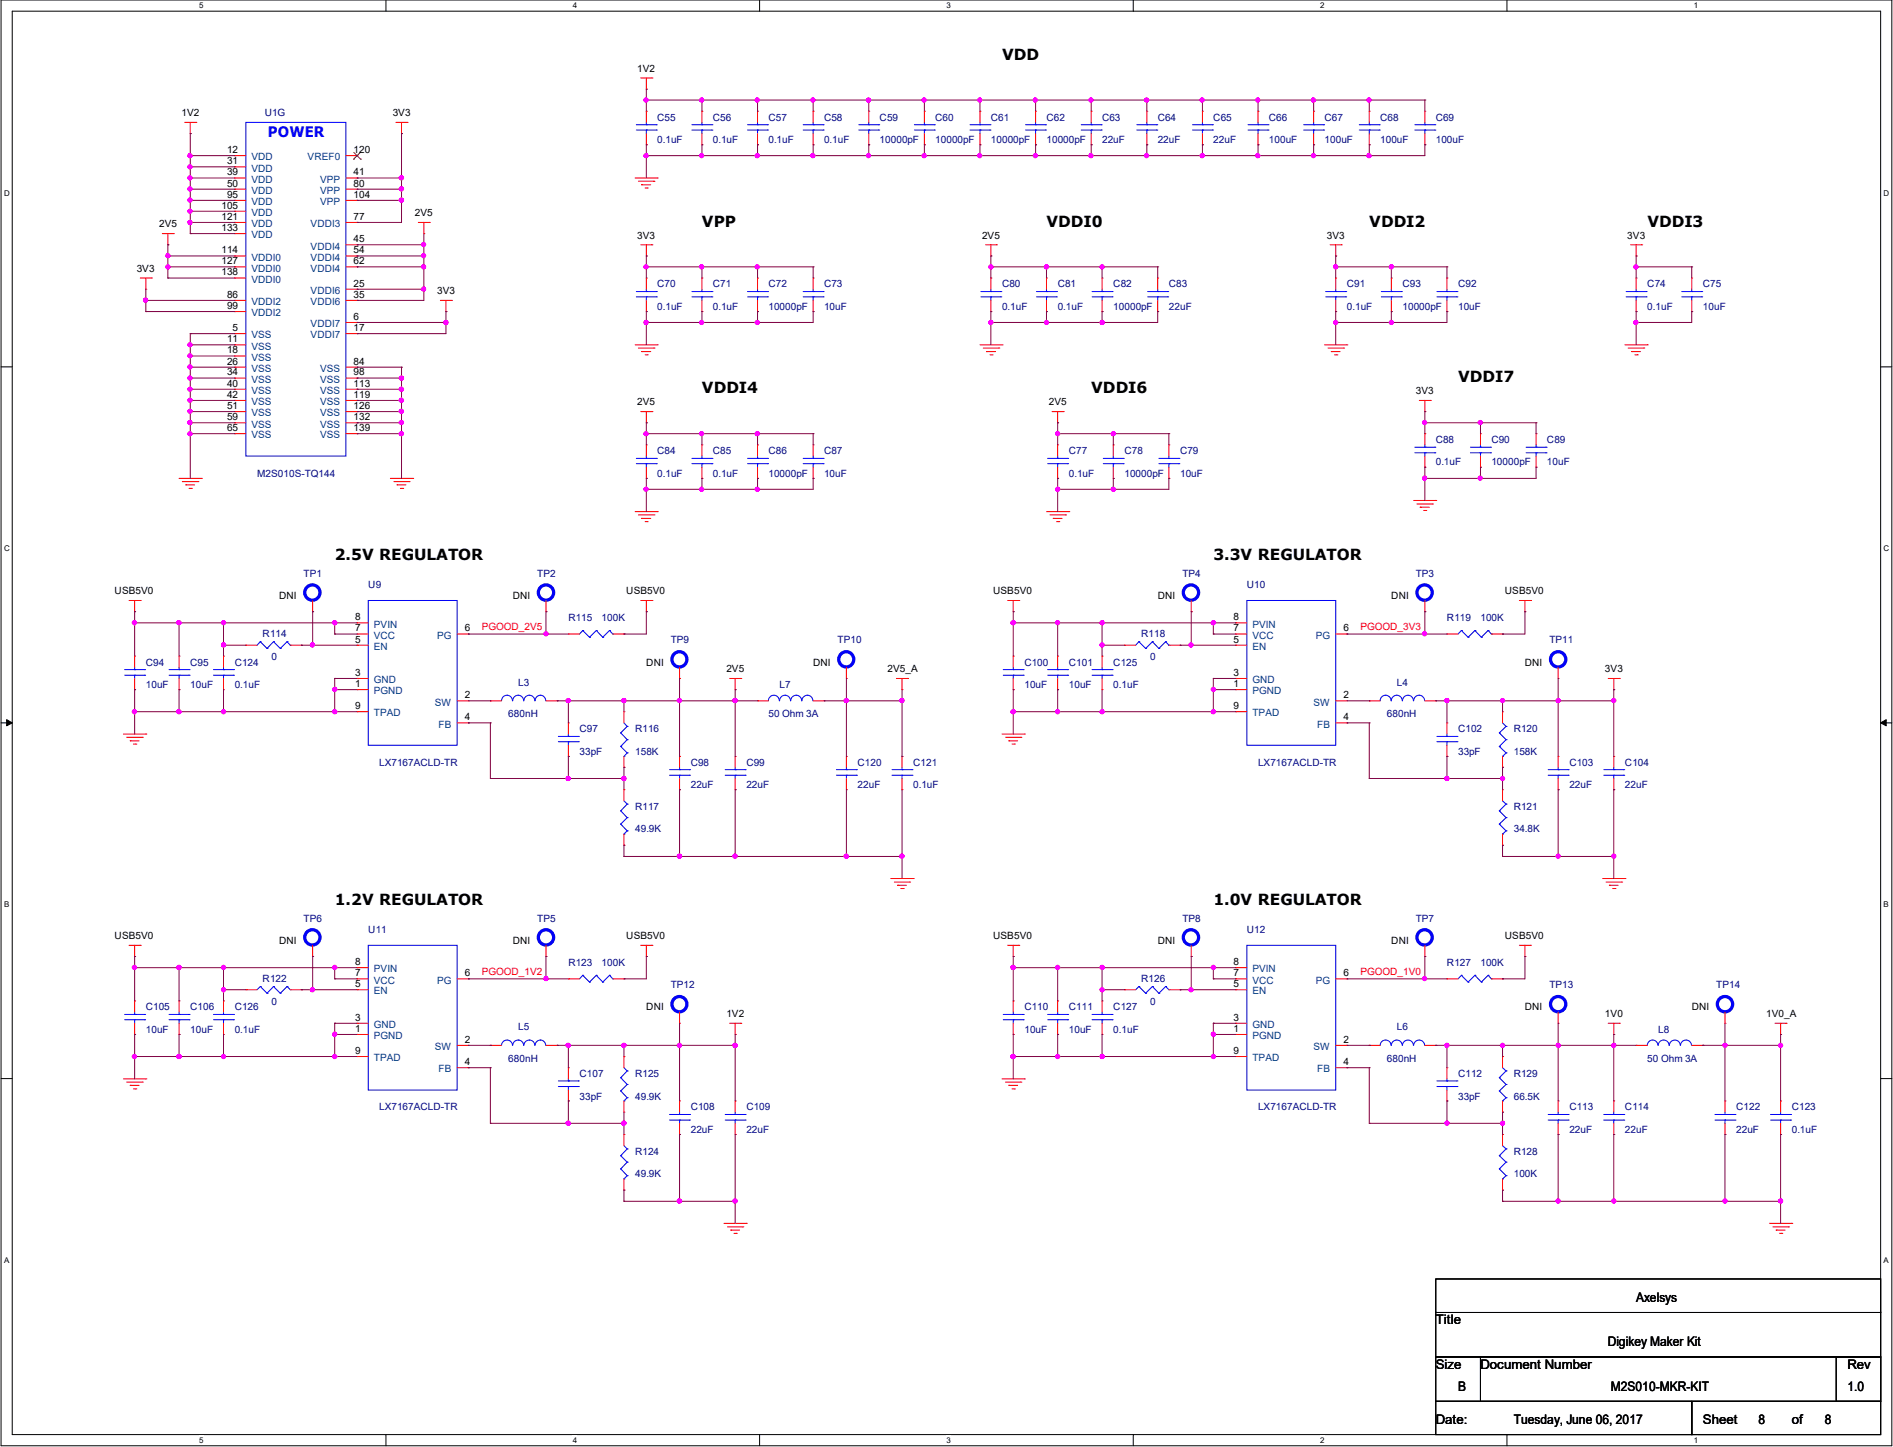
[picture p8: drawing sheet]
<svg xmlns="http://www.w3.org/2000/svg" width="272mm" height="208mm" viewBox="0 0 272 208" stroke-linecap="round" stroke-linejoin="round" font-family="sans-serif">
<defs><g id="words">
<g font-size="2.2">
<text x="144.2" y="8.6">VDD</text>
<text x="101" y="32.6">VPP</text>
<text x="150.6" y="32.6">VDDI0</text>
<text x="197" y="32.6">VDDI2</text>
<text x="237" y="32.6">VDDI3</text>
<text x="101" y="56.6">VDDI4</text>
<text x="157" y="56.6">VDDI6</text>
<text x="209.8" y="55">VDDI7</text>
<text x="48.2" y="80.6">2.5V REGULATOR</text>
<text x="174.6" y="80.6">3.3V REGULATOR</text>
<text x="48.2" y="130.2">1.2V REGULATOR</text>
<text x="174.6" y="130.2">1.0V REGULATOR</text>
</g>
<text font-size="2.1" fill="#00f" x="38.5" y="19.7">POWER</text>
<g font-size="1.9">
<text x="206.6" y="190.5">Title</text>
<text x="235.4" y="187.3">Axelsys</text>
<text x="206.6" y="196.9">Size</text>
<text x="213" y="196.9">Document Number</text>
<text x="231.3" y="193.7">Digikey Maker Kit</text>
<text x="265.8" y="196.9">Rev</text>
<text x="209.8" y="200.1">B</text>
<text x="231.8" y="200.1">M2S010-MKR-KIT</text>
<text x="265.8" y="200.1">1.0</text>
<text x="206.6" y="204.9">Date:</text>
<text x="217.8" y="204.9">Tuesday, June 06, 2017</text>
<text x="245" y="204.9">Sheet</text>
<text x="253" y="204.9">8</text>
<text x="257.8" y="204.9">of</text>
<text x="262.6" y="204.9">8</text>
</g>
<g font-size="1.4">
<text x="91.7" y="10.3">1V2</text>
<text x="26.1" y="16.7">1V2</text>
<text x="56.5" y="16.7">3V3</text>
<text x="32.7" y="22">12</text>
<text x="32.7" y="23.6">31</text>
<text x="50.9" y="22">120</text>
<text x="32.7" y="25.2">39</text>
<text x="32.7" y="26.8">50</text>
<text x="32.7" y="28.4">95</text>
<text x="50.9" y="25.2">41</text>
<text x="50.9" y="26.8">80</text>
<text x="50.9" y="28.4">104</text>
<text x="22.9" y="32.7">2V5</text>
<text x="31.9" y="30">105</text>
<text x="31.9" y="31.6">121</text>
<text x="31.9" y="33.2">133</text>
<text x="50.9" y="31.6">77</text>
<text x="50.9" y="34.8">45</text>
<text x="59.7" y="31.1">2V5</text>
<text x="91.7" y="34.3">3V3</text>
<text x="141.3" y="34.3">2V5</text>
<text x="190.9" y="34.3">3V3</text>
<text x="234.1" y="34.3">3V3</text>
<text x="19.7" y="39.1">3V3</text>
<text x="31.9" y="36.5">114</text>
<text x="31.9" y="38">127</text>
<text x="31.9" y="39.6">138</text>
<text x="50.9" y="36.5">54</text>
<text x="50.9" y="38">62</text>
<text x="50.9" y="41.2">25</text>
<text x="32.7" y="42.8">86</text>
<text x="32.7" y="44.5">99</text>
<text x="33.5" y="47.6">5</text>
<text x="50.9" y="42.8">35</text>
<text x="50.9" y="46">6</text>
<text x="50.9" y="47.6">17</text>
<text x="62.9" y="42.3">3V3</text>
<text x="32.7" y="49.2">11</text>
<text x="32.7" y="50.8">18</text>
<text x="32.7" y="52.5">26</text>
<text x="50.9" y="52.5">84</text>
<text x="32.7" y="54">34</text>
<text x="32.7" y="55.6">40</text>
<text x="32.7" y="57.2">42</text>
<text x="32.7" y="58.8">51</text>
<text x="50.9" y="54">98</text>
<text x="50.9" y="55.6">113</text>
<text x="50.9" y="57.2">119</text>
<text x="50.9" y="58.8">126</text>
<text x="91.7" y="58.3">2V5</text>
<text x="150.9" y="58.3">2V5</text>
<text x="203.7" y="56.7">3V3</text>
<text x="32.7" y="60.5">59</text>
<text x="32.7" y="62">65</text>
<text x="50.9" y="60.5">132</text>
<text x="50.9" y="62">139</text>
<text x="16.5" y="85.5">USB5V0</text>
<text x="40.2" y="86.2">DNI</text>
<text x="51.1" y="89.2">8</text>
<text x="73.8" y="86.2">DNI</text>
<text x="90.1" y="85.5">USB5V0</text>
<text x="142.9" y="85.5">USB5V0</text>
<text x="166.6" y="86.2">DNI</text>
<text x="177.5" y="89.2">8</text>
<text x="200.2" y="86.2">DNI</text>
<text x="216.5" y="85.5">USB5V0</text>
<text x="51.1" y="90.8">7</text>
<text x="51.1" y="92.5">5</text>
<text x="66.9" y="90.8">6</text>
<text x="93" y="95.8">DNI</text>
<text x="117" y="95.8">DNI</text>
<text x="177.5" y="90.8">7</text>
<text x="177.5" y="92.5">5</text>
<text x="193.3" y="90.8">6</text>
<text x="219.4" y="95.8">DNI</text>
<text x="51.1" y="97.2">3</text>
<text x="51.1" y="98.9">1</text>
<text x="66.9" y="100.5">2</text>
<text x="104.5" y="96.7">2V5</text>
<text x="127.7" y="96.7">2V5_A</text>
<text x="177.5" y="97.2">3</text>
<text x="177.5" y="98.9">1</text>
<text x="193.3" y="100.5">2</text>
<text x="230.9" y="96.7">3V3</text>
<text x="51.1" y="102">9</text>
<text x="66.9" y="103.6">4</text>
<text x="177.5" y="102">9</text>
<text x="193.3" y="103.6">4</text>
<text x="16.5" y="135.1">USB5V0</text>
<text x="40.2" y="135.8">DNI</text>
<text x="73.8" y="135.8">DNI</text>
<text x="90.1" y="135.1">USB5V0</text>
<text x="142.9" y="135.1">USB5V0</text>
<text x="166.6" y="135.8">DNI</text>
<text x="200.2" y="135.8">DNI</text>
<text x="216.5" y="135.1">USB5V0</text>
<text x="51.1" y="138.9">8</text>
<text x="51.1" y="140.5">7</text>
<text x="51.1" y="142">5</text>
<text x="66.9" y="140.5">6</text>
<text x="177.5" y="138.9">8</text>
<text x="177.5" y="140.5">7</text>
<text x="177.5" y="142">5</text>
<text x="193.3" y="140.5">6</text>
<text x="51.1" y="146.9">3</text>
<text x="51.1" y="148.5">1</text>
<text x="93" y="145.4">DNI</text>
<text x="104.5" y="146.3">1V2</text>
<text x="177.5" y="146.9">3</text>
<text x="177.5" y="148.5">1</text>
<text x="219.4" y="145.4">DNI</text>
<text x="230.9" y="146.3">1V0</text>
<text x="243.4" y="145.4">DNI</text>
<text x="254.1" y="146.3">1V0_A</text>
<text x="51.1" y="151.6">9</text>
<text x="66.9" y="153.3">4</text>
<text x="66.9" y="150">2</text>
<text x="177.5" y="151.6">9</text>
<text x="193.3" y="153.3">4</text>
<text x="193.3" y="150">2</text>
</g>
<g font-size="1.4" fill="#000080">
<text x="38.1" y="16.7">U1G</text>
<text x="94.6" y="17.4">C55</text>
<text x="102.6" y="17.4">C56</text>
<text x="110.6" y="17.4">C57</text>
<text x="118.6" y="17.4">C58</text>
<text x="126.6" y="17.4">C59</text>
<text x="134.6" y="17.4">C60</text>
<text x="142.6" y="17.4">C61</text>
<text x="150.6" y="17.4">C62</text>
<text x="158.6" y="17.4">C63</text>
<text x="166.6" y="17.4">C64</text>
<text x="174.6" y="17.4">C65</text>
<text x="182.6" y="17.4">C66</text>
<text x="190.6" y="17.4">C67</text>
<text x="198.6" y="17.4">C68</text>
<text x="206.6" y="17.4">C69</text>
<text x="94.6" y="20.6">0.1uF</text>
<text x="102.6" y="20.6">0.1uF</text>
<text x="110.6" y="20.6">0.1uF</text>
<text x="118.6" y="20.6">0.1uF</text>
<text x="126.6" y="20.6">10000pF</text>
<text x="134.6" y="20.6">10000pF</text>
<text x="142.6" y="20.6">10000pF</text>
<text x="150.6" y="20.6">10000pF</text>
<text x="158.6" y="20.6">22uF</text>
<text x="166.6" y="20.6">22uF</text>
<text x="174.6" y="20.6">22uF</text>
<text x="182.6" y="20.6">100uF</text>
<text x="190.6" y="20.6">100uF</text>
<text x="198.6" y="20.6">100uF</text>
<text x="206.6" y="20.6">100uF</text>
<text x="94.6" y="41.4">C70</text>
<text x="102.6" y="41.4">C71</text>
<text x="110.6" y="41.4">C72</text>
<text x="118.6" y="41.4">C73</text>
<text x="144.2" y="41.4">C80</text>
<text x="152.2" y="41.4">C81</text>
<text x="160.2" y="41.4">C82</text>
<text x="168.2" y="41.4">C83</text>
<text x="193.8" y="41.4">C91</text>
<text x="201.8" y="41.4">C93</text>
<text x="209.8" y="41.4">C92</text>
<text x="237" y="41.4">C74</text>
<text x="245" y="41.4">C75</text>
<text x="94.6" y="44.6">0.1uF</text>
<text x="102.6" y="44.6">0.1uF</text>
<text x="110.6" y="44.6">10000pF</text>
<text x="118.6" y="44.6">10uF</text>
<text x="144.2" y="44.6">0.1uF</text>
<text x="152.2" y="44.6">0.1uF</text>
<text x="160.2" y="44.6">10000pF</text>
<text x="168.2" y="44.6">22uF</text>
<text x="193.8" y="44.6">0.1uF</text>
<text x="201.8" y="44.6">10000pF</text>
<text x="209.8" y="44.6">10uF</text>
<text x="237" y="44.6">0.1uF</text>
<text x="245" y="44.6">10uF</text>
<text x="94.6" y="65.4">C84</text>
<text x="102.6" y="65.4">C85</text>
<text x="110.6" y="65.4">C86</text>
<text x="118.6" y="65.4">C87</text>
<text x="153.8" y="65.4">C77</text>
<text x="161.8" y="65.4">C78</text>
<text x="169.8" y="65.4">C79</text>
<text x="206.6" y="63.8">C88</text>
<text x="214.6" y="63.8">C90</text>
<text x="222.6" y="63.8">C89</text>
<text x="37" y="68.6">M2S010S-TQ144</text>
<text x="94.6" y="68.6">0.1uF</text>
<text x="102.6" y="68.6">0.1uF</text>
<text x="110.6" y="68.6">10000pF</text>
<text x="118.6" y="68.6">10uF</text>
<text x="153.8" y="68.6">0.1uF</text>
<text x="161.8" y="68.6">10000pF</text>
<text x="169.8" y="68.6">10uF</text>
<text x="206.6" y="67">0.1uF</text>
<text x="214.6" y="67">10000pF</text>
<text x="222.6" y="67">10uF</text>
<text x="43.7" y="83">TP1</text>
<text x="77.3" y="83">TP2</text>
<text x="170.1" y="83">TP4</text>
<text x="203.7" y="83">TP3</text>
<text x="53" y="84.6">U9</text>
<text x="81.8" y="89.4">R115</text>
<text x="86.6" y="89.4">100K</text>
<text x="179.4" y="84.6">U10</text>
<text x="208.2" y="89.4">R119</text>
<text x="213" y="89.4">100K</text>
<text x="21" y="95.8">C94</text>
<text x="27.4" y="95.8">C95</text>
<text x="33.8" y="95.8">C124</text>
<text x="37.8" y="91.6">R114</text>
<text x="39.1" y="95">0</text>
<text x="96.5" y="92.6">TP9</text>
<text x="120.5" y="92.6">TP10</text>
<text x="147.4" y="95.8">C100</text>
<text x="153.8" y="95.8">C101</text>
<text x="160.2" y="95.8">C125</text>
<text x="164.2" y="91.6">R118</text>
<text x="165.5" y="95">0</text>
<text x="222.9" y="92.6">TP11</text>
<text x="21" y="99">10uF</text>
<text x="27.4" y="99">10uF</text>
<text x="33.8" y="99">0.1uF</text>
<text x="74.6" y="98.6">L3</text>
<text x="112.2" y="99">L7</text>
<text x="147.4" y="99">10uF</text>
<text x="153.8" y="99">10uF</text>
<text x="160.2" y="99">0.1uF</text>
<text x="201" y="98.6">L4</text>
<text x="73.1" y="103.1">680nH</text>
<text x="83.4" y="105.4">C97</text>
<text x="91.4" y="105.4">R116</text>
<text x="110.6" y="103.1">50 Ohm 3A</text>
<text x="199.5" y="103.1">680nH</text>
<text x="209.8" y="105.4">C102</text>
<text x="217.8" y="105.4">R120</text>
<text x="54.6" y="110.2">LX7167ACLD-TR</text>
<text x="83.4" y="108.6">33pF</text>
<text x="91.4" y="108.6">158K</text>
<text x="99.4" y="110.2">C98</text>
<text x="99.4" y="113.4">22uF</text>
<text x="107.4" y="110.2">C99</text>
<text x="107.4" y="113.4">22uF</text>
<text x="123.4" y="110.2">C120</text>
<text x="123.4" y="113.4">22uF</text>
<text x="131.4" y="110.2">C121</text>
<text x="131.4" y="113.4">0.1uF</text>
<text x="181" y="110.2">LX7167ACLD-TR</text>
<text x="209.8" y="108.6">33pF</text>
<text x="217.8" y="108.6">158K</text>
<text x="225.8" y="110.2">C103</text>
<text x="225.8" y="113.4">22uF</text>
<text x="233.8" y="110.2">C104</text>
<text x="233.8" y="113.4">22uF</text>
<text x="91.4" y="116.6">R117</text>
<text x="91.4" y="119.8">49.9K</text>
<text x="217.8" y="116.6">R121</text>
<text x="217.8" y="119.8">34.8K</text>
<text x="43.7" y="132.6">TP6</text>
<text x="53" y="134.2">U11</text>
<text x="77.3" y="132.6">TP5</text>
<text x="170.1" y="132.6">TP8</text>
<text x="179.4" y="134.2">U12</text>
<text x="203.7" y="132.6">TP7</text>
<text x="37.8" y="141.2">R122</text>
<text x="81.8" y="139">R123</text>
<text x="86.6" y="139">100K</text>
<text x="96.5" y="142.2">TP12</text>
<text x="164.2" y="141.2">R126</text>
<text x="208.2" y="139">R127</text>
<text x="213" y="139">100K</text>
<text x="222.9" y="142.2">TP13</text>
<text x="246.9" y="142.2">TP14</text>
<text x="21" y="145.4">C105</text>
<text x="21" y="148.6">10uF</text>
<text x="27.4" y="145.4">C106</text>
<text x="27.4" y="148.6">10uF</text>
<text x="33.8" y="145.4">C126</text>
<text x="33.8" y="148.6">0.1uF</text>
<text x="39.1" y="144.6">0</text>
<text x="74.6" y="148.3">L5</text>
<text x="147.4" y="145.4">C110</text>
<text x="147.4" y="148.6">10uF</text>
<text x="153.8" y="145.4">C111</text>
<text x="153.8" y="148.6">10uF</text>
<text x="160.2" y="145.4">C127</text>
<text x="160.2" y="148.6">0.1uF</text>
<text x="165.5" y="144.6">0</text>
<text x="201" y="148.3">L6</text>
<text x="238.6" y="148.6">L8</text>
<text x="73.1" y="152.7">680nH</text>
<text x="83.4" y="155">C107</text>
<text x="91.4" y="155">R125</text>
<text x="199.5" y="152.7">680nH</text>
<text x="209.8" y="155">C112</text>
<text x="217.8" y="155">R129</text>
<text x="237" y="152.7">50 Ohm 3A</text>
<text x="54.6" y="159.8">LX7167ACLD-TR</text>
<text x="83.4" y="158.2">33pF</text>
<text x="91.4" y="158.2">49.9K</text>
<text x="99.4" y="159.8">C108</text>
<text x="107.4" y="159.8">C109</text>
<text x="181" y="159.8">LX7167ACLD-TR</text>
<text x="209.8" y="158.2">33pF</text>
<text x="217.8" y="158.2">66.5K</text>
<text x="225.8" y="159.8">C113</text>
<text x="233.8" y="159.8">C114</text>
<text x="249.8" y="159.8">C122</text>
<text x="257.8" y="159.8">C123</text>
<text x="91.4" y="166.2">R124</text>
<text x="99.4" y="163">22uF</text>
<text x="107.4" y="163">22uF</text>
<text x="217.8" y="166.2">R128</text>
<text x="225.8" y="163">22uF</text>
<text x="233.8" y="163">22uF</text>
<text x="249.8" y="163">22uF</text>
<text x="257.8" y="163">0.1uF</text>
<text x="91.4" y="169.4">49.9K</text>
<text x="217.8" y="169.4">100K</text>
</g>
<g font-size="1.4" fill="#004080">
<text x="36.2" y="23.1">VDD</text>
<text x="44.3" y="23.1">VREF0</text>
<text x="36.2" y="24.7">VDD</text>
<text x="36.2" y="26.3">VDD</text>
<text x="36.2" y="27.9">VDD</text>
<text x="36.2" y="29.5">VDD</text>
<text x="46" y="26.3">VPP</text>
<text x="46" y="27.9">VPP</text>
<text x="46" y="29.5">VPP</text>
<text x="36.2" y="31.1">VDD</text>
<text x="36.2" y="32.7">VDD</text>
<text x="36.2" y="34.3">VDD</text>
<text x="44.7" y="32.7">VDDI3</text>
<text x="44.7" y="35.9">VDDI4</text>
<text x="36.2" y="37.5">VDDI0</text>
<text x="36.2" y="39.1">VDDI0</text>
<text x="36.2" y="40.7">VDDI0</text>
<text x="44.7" y="37.5">VDDI4</text>
<text x="44.7" y="39.1">VDDI4</text>
<text x="36.2" y="43.9">VDDI2</text>
<text x="36.2" y="45.5">VDDI2</text>
<text x="44.7" y="42.3">VDDI6</text>
<text x="44.7" y="43.9">VDDI6</text>
<text x="44.7" y="47.1">VDDI7</text>
<text x="36.2" y="48.7">VSS</text>
<text x="36.2" y="50.3">VSS</text>
<text x="36.2" y="51.9">VSS</text>
<text x="36.2" y="53.5">VSS</text>
<text x="44.7" y="48.7">VDDI7</text>
<text x="46" y="53.5">VSS</text>
<text x="36.2" y="55.1">VSS</text>
<text x="36.2" y="56.7">VSS</text>
<text x="36.2" y="58.3">VSS</text>
<text x="36.2" y="59.9">VSS</text>
<text x="46" y="55.1">VSS</text>
<text x="46" y="56.7">VSS</text>
<text x="46" y="58.3">VSS</text>
<text x="46" y="59.9">VSS</text>
<text x="36.2" y="61.5">VSS</text>
<text x="36.2" y="63.1">VSS</text>
<text x="46" y="61.5">VSS</text>
<text x="46" y="63.1">VSS</text>
<text x="53.8" y="90.3">PVIN</text>
<text x="53.8" y="91.9">VCC</text>
<text x="53.8" y="93.5">EN</text>
<text x="62.9" y="91.9">PG</text>
<text x="180.2" y="90.3">PVIN</text>
<text x="180.2" y="91.9">VCC</text>
<text x="180.2" y="93.5">EN</text>
<text x="189.3" y="91.9">PG</text>
<text x="53.8" y="98.3">GND</text>
<text x="53.8" y="99.9">PGND</text>
<text x="62.6" y="101.5">SW</text>
<text x="180.2" y="98.3">GND</text>
<text x="180.2" y="99.9">PGND</text>
<text x="189" y="101.5">SW</text>
<text x="53.8" y="103.1">TPAD</text>
<text x="63.1" y="104.7">FB</text>
<text x="180.2" y="103.1">TPAD</text>
<text x="189.5" y="104.7">FB</text>
<text x="53.8" y="139.9">PVIN</text>
<text x="53.8" y="141.5">VCC</text>
<text x="53.8" y="143.1">EN</text>
<text x="62.9" y="141.5">PG</text>
<text x="180.2" y="139.9">PVIN</text>
<text x="180.2" y="141.5">VCC</text>
<text x="180.2" y="143.1">EN</text>
<text x="189.3" y="141.5">PG</text>
<text x="53.8" y="147.9">GND</text>
<text x="53.8" y="149.5">PGND</text>
<text x="180.2" y="147.9">GND</text>
<text x="180.2" y="149.5">PGND</text>
<text x="53.8" y="152.7">TPAD</text>
<text x="62.6" y="151.1">SW</text>
<text x="63.1" y="154.3">FB</text>
<text x="180.2" y="152.7">TPAD</text>
<text x="189" y="151.1">SW</text>
<text x="189.5" y="154.3">FB</text>
</g>
<g font-size="1.4" fill="#f00">
<text x="69.3" y="90.7">PGOOD_2V5</text>
<text x="195.7" y="90.7">PGOOD_3V3</text>
<text x="69.3" y="140.3">PGOOD_1V2</text>
<text x="195.7" y="140.3">PGOOD_1V0</text>
</g>
<g font-size="1.1">
<text x="28.6" y="1.1">5</text>
<text x="82.4" y="1.1">4</text>
<text x="136.2" y="1.1">3</text>
<text x="189.9" y="1.1">2</text>
<text x="243.7" y="1.1">1</text>
<text x=".6" y="28.2">D</text>
<text x="271" y="28.2">D</text>
<text x=".6" y="79.3">C</text>
<text x="271" y="79.3">C</text>
<text x=".6" y="130.6">B</text>
<text x="271" y="130.6">B</text>
<text x=".6" y="181.7">A</text>
<text x="271" y="181.7">A</text>
<text x="28.6" y="207.6">5</text>
<text x="82.4" y="207.6">4</text>
<text x="136.2" y="207.6">3</text>
<text x="189.9" y="207.6">2</text>
<text x="243.7" y="207.6">1</text>
</g>
</g></defs>
<path d="M.2 0h272v208h-272zM1.8 1.6h268.8v204.8h-268.8z" fill="none" stroke="#000" stroke-width=".14"/>
<g fill="#fff">
<path d="M28.6 .2h.6v1.2h-.6z"/>
<path d="M28.6 206.6h.6v1.2h-.6z"/>
</g>
<path d="M55.5 0v1.6M55.5 206.4v1.6" fill="none" stroke="#000" stroke-width=".14"/>
<g fill="#fff">
<path d="M82.4 .2h.6v1.2h-.6z"/>
<path d="M82.4 206.6h.6v1.2h-.6z"/>
</g>
<path d="M109.3 0v1.6M109.3 206.4v1.6" fill="none" stroke="#000" stroke-width=".14"/>
<g fill="#fff">
<path d="M136.2 .2h.6v1.2h-.6z"/>
<path d="M136.2 206.6h.6v1.2h-.6z"/>
</g>
<path d="M163.1 0v1.6M163.1 206.4v1.6" fill="none" stroke="#000" stroke-width=".14"/>
<g fill="#fff">
<path d="M189.9 .2h.6v1.2h-.6z"/>
<path d="M189.9 206.6h.6v1.2h-.6z"/>
</g>
<path d="M216.8 0v1.6M216.8 206.4v1.6" fill="none" stroke="#000" stroke-width=".14"/>
<g fill="#fff">
<path d="M243.7 .2h.6v1.2h-.6z"/>
<path d="M243.7 206.6h.6v1.2h-.6z"/>
<path d="M.6 27.2h.7v1.2h-.7z"/>
<path d="M271 27.2h.8v1.2h-.8z"/>
<path d="M.6 78.4h.7v1.1h-.7z"/>
<path d="M271 78.4h.8v1.1h-.8z"/>
</g>
<path d="M.2 52.8h1.6M270.6 52.8h1.6" fill="none" stroke="#000" stroke-width=".14"/>
<g fill="#fff">
<path d="M.6 129.6h.7v1.2h-.7z"/>
<path d="M271 129.6h.7v1.2h-.7z"/>
</g>
<path d="M.2 104h1.6M270.6 104h1.6" fill="none" stroke="#000" stroke-width=".14"/>
<path d="M1 103.5l.8 .5-.8 .4zM270.6 104l.8-.5v.9z" fill="#000" stroke="#000" stroke-width=".14"/>
<g fill="#fff">
<path d="M.6 180.8h.7v1.1h-.7z"/>
<path d="M271 180.8h.7v1.1h-.7z"/>
</g>
<path d="M.2 155.2h1.6M270.6 155.2h1.6M206.6 184h64v4.8h-64zM206.6 188.8h64v6.4h-64zM206.6 195.2h6.4v6.4h-6.4zM213 195.2h57.6v6.4h-57.6zM264.2 195.2h6.4v6.4h-6.4zM206.6 201.6h36.8v4.8h-36.8zM243.4 201.6h27.2v4.8h-27.2z" fill="none" stroke="#000" stroke-width=".14"/>
<g fill="none" stroke="#f00" stroke-width=".14">
<path d="M26.6 17.6h1.6M27.4 19.2h.1M27.4 17.6v1.6M28.2 17.6h.1M57 17.6h1.6M57.8 19.2h.1M57.8 17.6v1.6M58.6 17.6h.1M92.2 11.2h1.6M93 12.8h.1M93 16h.1M93 11.2v1.6"/>
<path d="M93 16v1.6M93 19.2v1.6M93.8 11.2h.1M101 16h.1M101 16v1.6M101 19.2v1.6M109 16h.1M109 16v1.6M109 19.2v1.6M117 16h.1M117 16v1.6M117 19.2v1.6"/>
<path d="M125 16h.1M125 16v1.6M125 19.2v1.6M133 16h.1M133 16v1.6M133 19.2v1.6M141 16h.1M141 16v1.6M141 19.2v1.6M149 16h.1M149 16v1.6M149 19.2v1.6"/>
<path d="M157 16h.1M157 16v1.6M157 19.2v1.6M165 16h.1M165 16v1.6M165 19.2v1.6M173 16h.1M173 16v1.6M173 19.2v1.6M181 16h.1M181 16v1.6M181 19.2v1.6"/>
<path d="M189 16h.1M189 16v1.6M189 19.2v1.6M197 16h.1M197 16v1.6M197 19.2v1.6M205 16h.1M205 16v1.6M205 19.2v1.6M23.4 33.6h1.6M24.2 35.2h.1M24.2 33.6v1.6"/>
<path d="M25 33.6h.1M33.8 22.4h.1M33.8 24h.1M33.8 25.6h.1M33.8 27.2h.1M33.8 28.8h.1M33.8 30.4h.1M33.8 32h.1M33.8 33.6h.1M33.8 36.8h.1M33.8 38.4h.1M33.8 33.6h1.6"/>
<path d="M33.8 25.6h1.6M33.8 32h1.6M33.8 22.4h1.6M33.8 24h1.6M33.8 27.2h1.6M33.8 28.8h1.6M33.8 30.4h1.6M33.8 36.8h1.6M33.8 38.4h1.6M49.8 25.6h1.6M49.8 35.2h1.6M49.8 32h1.6"/>
<path d="M49.8 22.4h1.6M49.8 27.2h1.6M49.8 28.8h1.6M49.8 36.8h1.6M49.8 38.4h1.6M51.4 22.4h.1M51.4 25.6h.1M51.4 27.2h.1M51.4 28.8h.1M51.4 32h.1M51.4 35.2h.1M51.4 36.8h.1"/>
<path d="M51.4 38.4h.1M60.2 32h1.6M61 33.6h.1M61 32v1.6M61.8 32h.1M91.4 25.6h3.2M91.8 26.1h2.3M92.2 35.2h1.6M92.3 26.6h.1M92.3 26.6h1.3M92.8 27.1h.3M93 36.8h.1"/>
<path d="M93 20.8h.1M93 35.2v1.6M93.1 27.1h.1M93.8 35.2h.1M94.1 26.1h.1M94.6 25.6h.1M101 20.8h.1M109 20.8h.1M117 20.8h.1M125 20.8h.1M133 20.8h.1M141 20.8h.1"/>
<path d="M141.8 35.2h1.6M142.6 36.8h.1M142.6 35.2v1.6M143.4 35.2h.1M149 20.8h.1M157 20.8h.1M165 20.8h.1M173 20.8h.1M181 20.8h.1M189 20.8h.1M191.4 35.2h1.6M192.2 36.8h.1"/>
<path d="M192.2 35.2v1.6M193 35.2h.1M197 20.8h.1M205 20.8h.1M234.6 35.2h1.6M235.4 36.8h.1M235.4 35.2v1.6M236.2 35.2h.1M20.2 40h1.6M21 41.6h.1M21 40v1.6M21.8 40h.1"/>
<path d="M33.8 40h.1M33.8 43.2h.1M33.8 44.8h.1M33.8 48h.1M33.8 49.6h.1M33.8 51.2h.1M33.8 52.8h.1M33.8 54.4h.1M33.8 56h.1M33.8 57.6h.1M33.8 59.2h.1M33.8 49.6h1.6"/>
<path d="M33.8 59.2h1.6M33.8 57.6h1.6M33.8 40h1.6M33.8 43.2h1.6M33.8 44.8h1.6M33.8 48h1.6M33.8 51.2h1.6M33.8 52.8h1.6M33.8 54.4h1.6M33.8 56h1.6M49.8 59.2h1.6M49.8 57.6h1.6"/>
<path d="M49.8 43.2h1.6M49.8 48h1.6M49.8 52.8h1.6M49.8 54.4h1.6M49.8 56h1.6M49.8 41.6h1.6M49.8 46.4h1.6M51.4 41.6h.1M51.4 43.2h.1M51.4 46.4h.1M51.4 48h.1M51.4 52.8h.1"/>
<path d="M51.4 54.4h.1M51.4 56h.1M51.4 57.6h.1M51.4 59.2h.1M63.4 43.2h1.6M64.2 44.8h.1M64.2 43.2v1.6M65 43.2h.1M91.4 49.6h3.2M91.8 50.1h2.3M92.2 59.2h1.6M92.3 50.6h.1"/>
<path d="M92.3 50.6h1.3M92.8 51.1h.3M93 40h.1M93 44.8h.1M93 40v1.6M93 43.2v1.6M93 59.2v1.6M93.1 51.1h.1M93.8 59.2h.1M94.1 50.1h.1M94.6 49.6h.1M101 40h.1"/>
<path d="M101 44.8h.1M101 40v1.6M101 43.2v1.6M109 40h.1M109 44.8h.1M109 40v1.6M109 43.2v1.6M117 40h.1M117 44.8h.1M117 40v1.6M117 43.2v1.6M141 49.6h3.2"/>
<path d="M141.5 50.1h2.2M141.9 50.6h.1M141.9 50.6h1.3M142.4 51.1h.3M142.6 40h.1M142.6 44.8h.1M142.6 40v1.6M142.6 43.2v1.6M142.7 51.1h.1M143.7 50.1h.1M144.2 49.6h.1M150.6 40h.1"/>
<path d="M150.6 44.8h.1M150.6 40v1.6M150.6 43.2v1.6M151.4 59.2h1.6M152.2 59.2v1.6M153 59.2h.1M158.6 40h.1M158.6 44.8h.1M158.6 40v1.6M158.6 43.2v1.6M166.6 40h.1M166.6 44.8h.1"/>
<path d="M166.6 40v1.6M166.6 43.2v1.6M190.6 49.6h3.2M191.1 50.1h2.2M191.5 50.6h.1M191.5 50.6h1.3M192 51.1h.3M192.2 40h.1M192.2 44.8h.1M192.2 40v1.6M192.2 43.2v1.6M192.3 51.1h.1"/>
<path d="M193.3 50.1h.1M193.8 49.6h.1M200.2 40h.1M200.2 44.8h.1M200.2 40v1.6M200.2 43.2v1.6M204.2 57.6h1.6M205 59.2h.1M205 57.6v1.6M205.8 57.6h.1M208.2 40h.1M208.2 44.8h.1"/>
<path d="M208.2 40v1.6M208.2 43.2v1.6M233.8 49.6h3.2M234.3 50.1h2.2M234.8 50.6h.1M234.8 50.6h1.2M235.2 51.1h.4M235.4 40h.1M235.4 44.8h.1M235.4 40v1.6M235.4 43.2v1.6M235.6 51.1h.1"/>
<path d="M236.5 50.1h.1M237 49.6h.1M243.4 40h.1M243.4 44.8h.1M243.4 40v1.6M243.4 43.2v1.6M25.8 68.8h3.2M26.2 69.3h2.3M26.7 69.8h.1M26.7 69.8h1.3M27.2 70.3h.3M27.5 70.3h.1"/>
<path d="M28.5 69.3h.1M29 68.8h.1M33.8 60.8h.1M33.8 62.4h.1M33.8 60.8h1.6M33.8 62.4h1.6M49.8 60.8h1.6M49.8 62.4h1.6M51.4 60.8h.1M51.4 62.4h.1M56.2 68.8h3.2M56.7 69.3h2.2"/>
<path d="M57.1 69.8h.1M57.1 69.8h1.3M57.6 70.3h.3M57.9 70.3h.1M58.9 69.3h.1M59.4 68.8h.1M91.4 73.6h3.2M91.8 74.1h2.3M92.3 74.6h.1M92.3 74.6h1.3M92.8 75.1h.3M93 60.8h.1"/>
<path d="M93 64h.1M93 68.8h.1M93 64v1.6M93 67.2v1.6M93.1 75.1h.1M94.1 74.1h.1M94.6 73.6h.1M101 64h.1M101 68.8h.1M101 64v1.6M101 67.2v1.6M109 64h.1"/>
<path d="M109 68.8h.1M109 64v1.6M109 67.2v1.6M117 64h.1M117 68.8h.1M117 64v1.6M117 67.2v1.6M150.6 73.6h3.2M151.1 74.1h2.2M151.5 74.6h.1M151.5 74.6h1.3M152 75.1h.3"/>
<path d="M152.2 60.8h.1M152.2 64h.1M152.2 68.8h.1M152.2 64v1.6M152.2 67.2v1.6M152.3 75.1h.1M153.3 74.1h.1M153.8 73.6h.1M160.2 64h.1M160.2 68.8h.1M160.2 64v1.6M160.2 67.2v1.6"/>
<path d="M168.2 64h.1M168.2 68.8h.1M168.2 64v1.6M168.2 67.2v1.6M203.4 72h3.2M203.9 72.5h2.2M204.3 73h.1M204.3 73h1.3M204.8 73.4h.3M205 62.4h.1M205 67.2h.1M205 62.4v1.6"/>
<path d="M205 65.6v1.6M205.1 73.4h.1M206.1 72.5h.1M206.6 72h.1M213 62.4h.1M213 67.2h.1M213 62.4v1.6M213 65.6v1.6M221 62.4h.1M221 67.2h.1M221 62.4v1.6M221 65.6v1.6"/>
<path d="M18.6 86.4h1.6M19.4 88h.1M19.4 94.4h.1M19.4 99.2h.1M19.4 86.4v1.6M19.4 94.4v1.6M19.4 97.6v1.6M20.2 86.4h.1M25.8 94.4h.1M25.8 99.2h.1M25.8 94.4v1.6M25.8 97.6v1.6"/>
<path d="M32.2 94.4h.1M32.2 99.2h.1M32.2 94.4v1.6M32.2 97.6v1.6M35.4 92.8h.1M35.4 92.8h1.6M41.8 92.8h1.6M43.4 92.8h.1M45 88h.1M45 86.4v1.6M51.4 89.6h.1M51.4 91.2h.1"/>
<path d="M51.4 97.6h.1M51.4 92.8h.1M51.4 99.2h.1M51.4 97.6h1.6M51.4 92.8h1.6M51.4 91.2h1.6M51.4 89.6h1.6M51.4 99.2h1.6M65.8 91.2h1.6M67.4 91.2h.1M78.6 88h.1M78.6 86.4v1.6"/>
<path d="M81.8 91.2h.1M81.8 91.2h1.6M88.2 91.2h1.6M89.8 91.2h.1M92.2 86.4h1.6M93 88h.1M93 86.4v1.6M93.8 86.4h.1M97.8 97.6h.1M97.8 96v1.6M105 97.6h1.6M105.8 99.2h.1"/>
<path d="M105.8 97.6v1.6M106.6 97.6h.1M121.8 97.6h.1M121.8 96v1.6M129 97.6h1.6M129.8 99.2h.1M129.8 97.6v1.6M130.6 97.6h.1M145 86.4h1.6M145.8 88h.1M145.8 94.4h.1M145.8 99.2h.1"/>
<path d="M145.8 86.4v1.6M145.8 94.4v1.6M145.8 97.6v1.6M146.6 86.4h.1M152.2 94.4h.1M152.2 99.2h.1M152.2 94.4v1.6M152.2 97.6v1.6M158.6 94.4h.1M158.6 99.2h.1M158.6 94.4v1.6M158.6 97.6v1.6"/>
<path d="M161.8 92.8h.1M161.8 92.8h1.6M168.2 92.8h1.6M169.8 92.8h.1M171.4 88h.1M171.4 86.4v1.6M177.8 89.6h.1M177.8 91.2h.1M177.8 97.6h.1M177.8 92.8h.1M177.8 99.2h.1M177.8 97.6h1.6"/>
<path d="M177.8 92.8h1.6M177.8 91.2h1.6M177.8 89.6h1.6M177.8 99.2h1.6M192.2 91.2h1.6M193.8 91.2h.1M205 88h.1M205 86.4v1.6M208.2 91.2h.1M208.2 91.2h1.6M214.6 91.2h1.6M216.2 91.2h.1"/>
<path d="M218.6 86.4h1.6M219.4 88h.1M219.4 86.4v1.6M220.2 86.4h.1M224.2 97.6h.1M224.2 96v1.6M231.4 97.6h1.6M232.2 99.2h.1M232.2 97.6v1.6M233 97.6h.1M17.8 105.6h3.2M18.2 106.1h2.3"/>
<path d="M18.7 106.6h.1M18.7 106.6h1.3M19.2 107.1h.3M19.5 107.1h.1M20.5 106.1h.1M21 105.6h.1M51.4 102.4h.1M51.4 102.4h1.6M65.8 100.8h1.6M65.8 104h1.6M67.4 104h.1M67.4 100.8h.1"/>
<path d="M70.6 100.8h.1M70.6 100.8h1.6M78.6 100.8h1.6M80.2 100.8h.1M81.8 104h.1M81.8 108.8h.1M81.8 104v1.6M81.8 107.2v1.6M89.8 113.6h.1M89.8 102.4h.1M89.8 110.4h.1M89.8 102.4v1.6"/>
<path d="M89.8 108.8v1.6M89.8 113.6v1.6M97.8 108.8h.1M97.8 113.6h.1M97.8 108.8v1.6M97.8 112v1.6M105.8 108.8h.1M105.8 113.6h.1M105.8 108.8v1.6M105.8 112v1.6M109 100.8h.1M109 100.8h1.6"/>
<path d="M117 100.8h1.6M118.6 100.8h.1M121.8 108.8h.1M121.8 113.6h.1M121.8 108.8v1.6M121.8 112v1.6M129.8 108.8h.1M129.8 113.6h.1M129.8 108.8v1.6M129.8 112v1.6M144.2 105.6h3.2M144.7 106.1h2.2"/>
<path d="M145.1 106.6h.1M145.1 106.6h1.3M145.6 107.1h.3M145.9 107.1h.1M146.9 106.1h.1M147.4 105.6h.1M177.8 102.4h.1M177.8 102.4h1.6M192.2 100.8h1.6M192.2 104h1.6M193.8 104h.1M193.8 100.8h.1"/>
<path d="M197 100.8h.1M197 100.8h1.6M205 100.8h1.6M206.6 100.8h.1M208.2 104h.1M208.2 108.8h.1M208.2 104v1.6M208.2 107.2v1.6M216.2 113.6h.1M216.2 102.4h.1M216.2 110.4h.1M216.2 102.4v1.6"/>
<path d="M216.2 108.8v1.6M216.2 113.6v1.6M224.2 108.8h.1M224.2 113.6h.1M224.2 108.8v1.6M224.2 112v1.6M232.2 108.8h.1M232.2 113.6h.1M232.2 108.8v1.6M232.2 112v1.6M18.6 136h1.6M19.4 137.6h.1"/>
<path d="M19.4 136v1.6M20.2 136h.1M45 137.6h.1M45 136v1.6M51.4 139.2h.1M51.4 139.2h1.6M78.6 137.6h.1M78.6 136v1.6M89.8 121.6h.1M89.8 120v1.6M92.2 136h1.6M93 137.6h.1"/>
<path d="M93 136v1.6M93.8 136h.1M128.2 126.4h3.2M128.7 126.9h2.2M129.1 127.4h.1M129.1 127.4h1.3M129.6 127.8h.3M129.9 127.8h.1M130.9 126.9h.1M131.4 126.4h.1M145 136h1.6M145.8 137.6h.1"/>
<path d="M145.8 136v1.6M146.6 136h.1M171.4 137.6h.1M171.4 136v1.6M177.8 139.2h.1M177.8 139.2h1.6M205 137.6h.1M205 136v1.6M216.2 121.6h.1M216.2 120v1.6M218.6 136h1.6M219.4 137.6h.1"/>
<path d="M219.4 136v1.6M220.2 136h.1M230.6 126.4h3.2M231.1 126.9h2.2M231.5 127.4h.1M231.5 127.4h1.3M232 127.8h.4M232.4 127.8h.1M233.3 126.9h.1M233.8 126.4h.1M17.8 155.2h3.2M18.2 155.7h2.3"/>
<path d="M18.7 156.2h.1M18.7 156.2h1.3M19.2 156.7h.3M19.4 144h.1M19.4 148.8h.1M19.4 144v1.6M19.4 147.2v1.6M19.5 156.7h.1M20.5 155.7h.1M21 155.2h.1M25.8 144h.1M25.8 148.8h.1"/>
<path d="M25.8 144v1.6M25.8 147.2v1.6M32.2 144h.1M32.2 148.8h.1M32.2 144v1.6M32.2 147.2v1.6M35.4 142.4h.1M35.4 142.4h1.6M41.8 142.4h1.6M43.4 142.4h.1M51.4 140.8h.1M51.4 147.2h.1"/>
<path d="M51.4 142.4h.1M51.4 148.8h.1M51.4 152h.1M51.4 147.2h1.6M51.4 140.8h1.6M51.4 142.4h1.6M51.4 148.8h1.6M51.4 152h1.6M65.8 140.8h1.6M65.8 153.6h1.6M65.8 150.4h1.6M67.4 153.6h.1"/>
<path d="M67.4 140.8h.1M67.4 150.4h.1M70.6 150.4h.1M70.6 150.4h1.6M78.6 150.4h1.6M80.2 150.4h.1M81.8 140.8h.1M81.8 153.6h.1M81.8 158.4h.1M81.8 140.8h1.6M81.8 153.6v1.6M81.8 156.8v1.6"/>
<path d="M88.2 140.8h1.6M89.8 140.8h.1M89.8 152h.1M89.8 152v1.6M89.8 158.4v1.6M97.8 147.2h.1M97.8 158.4h.1M97.8 145.6v1.6M97.8 158.4v1.6M105 147.2h1.6M105.8 148.8h.1M105.8 158.4h.1"/>
<path d="M105.8 147.2v1.6M105.8 158.4v1.6M106.6 147.2h.1M144.2 155.2h3.2M144.7 155.7h2.2M145.1 156.2h.1M145.1 156.2h1.3M145.6 156.7h.3M145.8 144h.1M145.8 148.8h.1M145.8 144v1.6M145.8 147.2v1.6"/>
<path d="M145.9 156.7h.1M146.9 155.7h.1M147.4 155.2h.1M152.2 144h.1M152.2 148.8h.1M152.2 144v1.6M152.2 147.2v1.6M158.6 144h.1M158.6 148.8h.1M158.6 144v1.6M158.6 147.2v1.6M161.8 142.4h.1"/>
<path d="M161.8 142.4h1.6M168.2 142.4h1.6M169.8 142.4h.1M177.8 140.8h.1M177.8 147.2h.1M177.8 142.4h.1M177.8 148.8h.1M177.8 152h.1M177.8 147.2h1.6M177.8 140.8h1.6M177.8 142.4h1.6M177.8 148.8h1.6"/>
<path d="M177.8 152h1.6M192.2 140.8h1.6M192.2 153.6h1.6M192.2 150.4h1.6M193.8 153.6h.1M193.8 140.8h.1M193.8 150.4h.1M197 150.4h.1M197 150.4h1.6M205 150.4h1.6M206.6 150.4h.1M208.2 140.8h.1"/>
<path d="M208.2 153.6h.1M208.2 158.4h.1M208.2 140.8h1.6M208.2 153.6v1.6M208.2 156.8v1.6M214.6 140.8h1.6M216.2 140.8h.1M216.2 152h.1M216.2 152v1.6M216.2 158.4v1.6M224.2 158.4h.1M224.2 147.2h.1"/>
<path d="M224.2 145.6v1.6M224.2 158.4v1.6M231.4 147.2h1.6M232.2 148.8h.1M232.2 158.4h.1M232.2 147.2v1.6M232.2 158.4v1.6M233 147.2h.1M235.4 150.4h.1M235.4 150.4h1.6M243.4 150.4h1.6M245 150.4h.1"/>
<path d="M248.2 147.2h.1M248.2 158.4h.1M248.2 145.6v1.6M248.2 158.4v1.6M255.4 147.2h1.6M256.2 148.8h.1M256.2 158.4h.1M256.2 147.2v1.6M256.2 158.4v1.6M257 147.2h.1M89.8 163.2h.1M89.8 171.2h.1"/>
<path d="M89.8 160h.1M89.8 163.2v1.6M89.8 169.6v1.6M97.8 163.2h.1M97.8 161.6v1.6M104.2 176h3.2M104.7 176.5h2.2M105.1 177h.1M105.1 177h1.3M105.6 177.5h.3M105.8 163.2h.1M105.8 161.6v1.6"/>
<path d="M105.9 177.5h.1M106.9 176.5h.1M107.4 176h.1M216.2 160h.1M216.2 163.2h.1M216.2 171.2h.1M216.2 163.2v1.6M216.2 169.6v1.6M224.2 163.2h.1M224.2 161.6v1.6M232.2 163.2h.1M232.2 161.6v1.6"/>
<path d="M248.2 163.2h.1M248.2 161.6v1.6M254.6 176h3.2M255.1 176.5h2.2M255.5 177h.1M255.5 177h1.3M256 177.5h.4M256.2 163.2h.1M256.2 161.6v1.6M256.4 177.5h.1M257.3 176.5h.1M257.8 176h.1"/>
</g>
<g fill="none" stroke="#00f" stroke-width=".14">
<path d="M35.4 17.6h14.4v48h-14.4zM91.6 18.7h2.8M91.6 17.9h2.8M93 17.9h.1M93 18.7h.1M93 17.6v.3M93 18.7v.5M94.4 18.7h.1M94.4 17.9h.1M99.6 18.7h2.8M99.6 17.9h2.8M101 17.9h.1"/>
<path d="M101 18.7h.1M101 17.6v.3M101 18.7v.5M102.4 18.7h.1M102.4 17.9h.1M107.6 18.7h2.8M107.6 17.9h2.8M109 17.9h.1M109 18.7h.1M109 17.6v.3M109 18.7v.5M110.4 18.7h.1"/>
<path d="M110.4 17.9h.1M115.6 18.7h2.8M115.6 17.9h2.8M117 17.9h.1M117 18.7h.1M117 17.6v.3M117 18.7v.5M118.4 18.7h.1M118.4 17.9h.1M123.6 18.7h2.8M123.6 17.9h2.8M125 17.9h.1"/>
<path d="M125 18.7h.1M125 17.6v.3M125 18.7v.5M126.4 18.7h.1M126.4 17.9h.1M131.6 18.7h2.8M131.6 17.9h2.8M133 17.9h.1M133 18.7h.1M133 17.6v.3M133 18.7v.5M134.4 18.7h.1"/>
<path d="M134.4 17.9h.1M139.6 18.7h2.8M139.6 17.9h2.8M141 17.9h.1M141 18.7h.1M141 17.6v.3M141 18.7v.5M142.4 18.7h.1M142.4 17.9h.1M147.6 18.7h2.8M147.6 17.9h2.8M149 17.9h.1"/>
<path d="M149 18.7h.1M149 17.6v.3M149 18.7v.5M150.4 18.7h.1M150.4 17.9h.1M155.6 18.7h2.8M155.6 17.9h2.8M157 17.9h.1M157 18.7h.1M157 17.6v.3M157 18.7v.5M158.4 18.7h.1"/>
<path d="M158.4 17.9h.1M163.6 18.7h2.8M163.6 17.9h2.8M165 17.9h.1M165 18.7h.1M165 17.6v.3M165 18.7v.5M166.4 18.7h.1M166.4 17.9h.1M171.6 18.7h2.8M171.6 17.9h2.8M173 17.9h.1"/>
<path d="M173 18.7h.1M173 17.6v.3M173 18.7v.5M174.4 18.7h.1M174.4 17.9h.1M179.6 18.7h2.8M179.6 17.9h2.8M181 17.9h.1M181 18.7h.1M181 17.6v.3M181 18.7v.5M182.4 18.7h.1"/>
<path d="M182.4 17.9h.1M187.6 18.7h2.8M187.6 17.9h2.8M189 17.9h.1M189 18.7h.1M189 17.6v.3M189 18.7v.5M190.4 18.7h.1M190.4 17.9h.1M195.6 18.7h2.8M195.6 17.9h2.8M197 17.9h.1"/>
<path d="M197 18.7h.1M197 17.6v.3M197 18.7v.5M198.4 18.7h.1M198.4 17.9h.1M203.6 18.7h2.8M203.6 17.9h2.8M205 17.9h.1M205 18.7h.1M205 17.6v.3M205 18.7v.5M206.4 18.7h.1"/>
<path d="M206.4 17.9h.1M91.6 42.7h2.8M91.6 42h2.8M93 42h.1M93 42.7h.1M93 41.6v.4M93 42.7v.5M94.4 42.7h.1M94.4 42h.1M99.6 42.7h2.8M99.6 42h2.8M101 42h.1"/>
<path d="M101 42.7h.1M101 41.6v.4M101 42.7v.5M102.4 42.7h.1M102.4 42h.1M107.6 42.7h2.8M107.6 42h2.8M109 42h.1M109 42.7h.1M109 41.6v.4M109 42.7v.5M110.4 42.7h.1"/>
<path d="M110.4 42h.1M115.6 42.7h2.8M115.6 42h2.8M117 42h.1M117 42.7h.1M117 41.6v.4M117 42.7v.5M118.4 42.7h.1M118.4 42h.1M141.1 42.7h2.9M141.1 42h2.9M142.6 42h.1"/>
<path d="M142.6 42.7h.1M142.6 41.6v.4M142.6 42.7v.5M144 42.7h.1M144 42h.1M149.1 42.7h2.9M149.1 42h2.9M150.6 42h.1M150.6 42.7h.1M150.6 41.6v.4M150.6 42.7v.5M152 42.7h.1"/>
<path d="M152 42h.1M157.1 42.7h2.9M157.1 42h2.9M158.6 42h.1M158.6 42.7h.1M158.6 41.6v.4M158.6 42.7v.5M160 42.7h.1M160 42h.1M165.1 42.7h2.9M165.1 42h2.9M166.6 42h.1"/>
<path d="M166.6 42.7h.1M166.6 41.6v.4M166.6 42.7v.5M168 42.7h.1M168 42h.1M190.7 42.7h2.9M190.7 42h2.9M192.2 42h.1M192.2 42.7h.1M192.2 41.6v.4M192.2 42.7v.5M193.6 42.7h.1"/>
<path d="M193.6 42h.1M198.7 42.7h2.9M198.7 42h2.9M200.2 42h.1M200.2 42.7h.1M200.2 41.6v.4M200.2 42.7v.5M201.6 42.7h.1M201.6 42h.1M206.7 42.7h2.9M206.7 42h2.9M208.2 42h.1"/>
<path d="M208.2 42.7h.1M208.2 41.6v.4M208.2 42.7v.5M209.6 42.7h.1M209.6 42h.1M234 42.7h2.8M234 42h2.8M235.4 42h.1M235.4 42.7h.1M235.4 41.6v.4M235.4 42.7v.5M236.8 42.7h.1"/>
<path d="M236.8 42h.1M242 42.7h2.8M242 42h2.8M243.4 42h.1M243.4 42.7h.1M243.4 41.6v.4M243.4 42.7v.5M244.8 42.7h.1M244.8 42h.1M91.6 66.7h2.8M91.6 66h2.8M93 66h.1"/>
<path d="M93 66.7h.1M93 65.6v.4M93 66.7v.5M94.4 66.7h.1M94.4 66h.1M99.6 66.7h2.8M99.6 66h2.8M101 66h.1M101 66.7h.1M101 65.6v.4M101 66.7v.5M102.4 66.7h.1"/>
<path d="M102.4 66h.1M107.6 66.7h2.8M107.6 66h2.8M109 66h.1M109 66.7h.1M109 65.6v.4M109 66.7v.5M110.4 66.7h.1M110.4 66h.1M115.6 66.7h2.8M115.6 66h2.8M117 66h.1"/>
<path d="M117 66.7h.1M117 65.6v.4M117 66.7v.5M118.4 66.7h.1M118.4 66h.1M150.7 66.7h2.9M150.7 66h2.9M152.2 66h.1M152.2 66.7h.1M152.2 65.6v.4M152.2 66.7v.5M153.6 66.7h.1"/>
<path d="M153.6 66h.1M158.7 66.7h2.9M158.7 66h2.9M160.2 66h.1M160.2 66.7h.1M160.2 65.6v.4M160.2 66.7v.5M161.6 66.7h.1M161.6 66h.1M166.7 66.7h2.9M166.7 66h2.9M168.2 66h.1"/>
<path d="M168.2 66.7h.1M168.2 65.6v.4M168.2 66.7v.5M169.6 66.7h.1M169.6 66h.1M203.6 65.2h2.8M203.6 64.3h2.8M205 64.3h.1M205 65.2h.1M205 64v.3M205 65.2v.4M206.4 65.2h.1"/>
<path d="M206.4 64.3h.1M211.6 65.2h2.8M211.6 64.3h2.8M213 64.3h.1M213 65.2h.1M213 64v.3M213 65.2v.4M214.4 65.2h.1M214.4 64.3h.1M219.6 65.2h2.8M219.6 64.3h2.8M221 64.3h.1"/>
<path d="M221 65.2h.1M221 64v.3M221 65.2v.4M222.4 65.2h.1M222.4 64.3h.1M17.9 97.2h2.9M17.9 96.4h2.9M19.4 96.4h.1M19.4 97.2h.1M19.4 96v.4M19.4 97.2v.4M20.8 97.2h.1"/>
<path d="M20.8 96.4h.1M24.3 97.2h2.9M24.3 96.4h2.9M25.8 96.4h.1M25.8 97.2h.1M25.8 96v.4M25.8 97.2v.4M27.2 97.2h.1M27.2 96.4h.1M30.7 97.2h2.9M30.7 96.4h2.9M32.2 96.4h.1"/>
<path d="M32.2 97.2h.1M32.2 96v.4M32.2 97.2v.4M33.6 97.2h.1M33.6 96.4h.1M37.4 92.3h.1M37.4 92.3l-.4 .5M37.4 92.3l1 1M38.4 93.3h.1M39.4 92.3h.1M39.4 92.3l-1 1M39.4 92.3l.9 1"/>
<path d="M40.3 93.3h.1M41.3 92.3h.1M41.3 92.3l-1 1M41.3 92.3l.5 .5M41.8 92.8h.1M53 86.4h12.8v20.8h-12.8zM83.8 90.7h.1M83.8 90.7l-.4 .5M83.8 90.7l1 1M84.8 91.7h.1M85.8 90.7h.1M85.8 90.7l-1 1"/>
<path d="M85.8 90.7l.9 1M86.7 91.7h.1M87.7 90.7h.1M87.7 90.7l-1 1M87.7 90.7l.5 .5M88.2 91.2h.1M144.3 97.2h2.9M144.3 96.4h2.9M145.8 96.4h.1M145.8 97.2h.1M145.8 96v.4M145.8 97.2v.4"/>
<path d="M147.2 97.2h.1M147.2 96.4h.1M150.7 97.2h2.9M150.7 96.4h2.9M152.2 96.4h.1M152.2 97.2h.1M152.2 96v.4M152.2 97.2v.4M153.6 97.2h.1M153.6 96.4h.1M157.1 97.2h2.9M157.1 96.4h2.9"/>
<path d="M158.6 96.4h.1M158.6 97.2h.1M158.6 96v.4M158.6 97.2v.4M160 97.2h.1M160 96.4h.1M163.9 92.3h.1M163.9 92.3l-.5 .5M163.9 92.3l.9 1M164.8 93.3h.1M165.8 92.3h.1M165.8 92.3l-1 1"/>
<path d="M165.8 92.3l.9 1M166.7 93.3h.1M167.7 92.3h.1M167.7 92.3l-1 1M167.7 92.3l.5 .5M168.2 92.8h.1M179.4 86.4h12.8v20.8h-12.8zM210.3 90.7h.1M210.3 90.7l-.5 .5M210.3 90.7l.9 1M211.2 91.7h.1M212.2 90.7h.1"/>
<path d="M212.2 90.7l-1 1M212.2 90.7l.9 1M213.1 91.7h.1M214.1 90.7h.1M214.1 90.7l-1 1M214.1 90.7l.5 .5M214.6 91.2h.1M73.7 100.8a.78 .78 0 0 0-.8-.8 .78 .78 0 0 0-.7 .8M75.3 100.8a.78 .78 0 0 0-.7-.8 .78 .78 0 0 0-.8 .8M76.9 100.8a.78 .78 0 0 0-.7-.8 .78 .78 0 0 0-.8 .8M78.5 100.8a.76 .76 0 0 0-.8-.8 .76 .76 0 0 0-.7 .8M80.3 106.7h2.9"/>
<path d="M80.3 106h2.9M81.8 106h.1M81.8 106.7h.1M81.8 105.6v.4M81.8 106.7v.5M83.2 106.7h.1M83.2 106h.1M89.3 116.7h.1M89.3 118.6h.1M89.3 105.5h.1M89.3 107.4h.1M89.3 116.7l.9 .9"/>
<path d="M89.3 118.6l.9 .9M89.3 105.5l.9 .9M89.3 107.4l.9 .9M89.8 108.8h.1M89.8 115.2l.4 .5M89.8 104l.4 .5M90.2 115.7h.1M90.2 117.6h.1M90.2 119.5h.1M90.2 104.5h.1M90.2 106.4h.1M90.2 108.3h.1"/>
<path d="M90.2 115.7l-.9 1M90.2 117.6l-.9 1M90.2 119.5l-.4 .5M90.2 104.5l-.9 1M90.2 106.4l-.9 1M90.2 108.3l-.4 .5M96.3 111.5h2.9M96.3 110.7h2.9M97.8 110.7h.1M97.8 111.5h.1M97.8 110.4v.3M97.8 111.5v.5"/>
<path d="M99.2 111.5h.1M99.2 110.7h.1M104.3 111.5h2.9M104.3 110.7h2.9M105.8 110.7h.1M105.8 111.5h.1M105.8 110.4v.3M105.8 111.5v.5M107.2 111.5h.1M107.2 110.7h.1M112.1 100.8a.78 .78 0 0 0-.8-.8 .78 .78 0 0 0-.7 .8M113.7 100.8a.78 .78 0 0 0-.8-.8 .78 .78 0 0 0-.7 .8"/>
<path d="M115.3 100.8a.78 .78 0 0 0-.7-.8 .78 .78 0 0 0-.8 .8M117 100.8a.78 .78 0 0 0-.8-.8 .78 .78 0 0 0-.8 .8M120.3 111.5h2.9M120.3 110.7h2.9M121.8 110.7h.1M121.8 111.5h.1M121.8 110.4v.3M121.8 111.5v.5M123.2 111.5h.1M123.2 110.7h.1M128.3 111.5h2.9M128.3 110.7h2.9"/>
<path d="M129.8 110.7h.1M129.8 111.5h.1M129.8 110.4v.3M129.8 111.5v.5M131.2 111.5h.1M131.2 110.7h.1M200.1 100.8a.78 .78 0 0 0-.7-.8 .78 .78 0 0 0-.8 .8M201.7 100.8a.78 .78 0 0 0-.7-.8 .78 .78 0 0 0-.8 .8M203.4 100.8a.78 .78 0 0 0-.8-.8 .78 .78 0 0 0-.8 .8M205 100.8a.78 .78 0 0 0-.8-.8 .78 .78 0 0 0-.8 .8M206.7 106.7h2.9M206.7 106h2.9"/>
<path d="M208.2 106h.1M208.2 106.7h.1M208.2 105.6v.4M208.2 106.7v.5M209.6 106.7h.1M209.6 106h.1M215.7 116.7h.1M215.7 118.6h.1M215.7 105.5h.1M215.7 107.4h.1M215.7 116.7l1 .9M215.7 118.6l1 .9"/>
<path d="M215.7 105.5l1 .9M215.7 107.4l1 .9M216.2 108.8h.1M216.2 115.2l.5 .5M216.2 104l.5 .5M216.7 115.7h.1M216.7 117.6h.1M216.7 119.5h.1M216.7 104.5h.1M216.7 106.4h.1M216.7 108.3h.1M216.7 115.7l-1 1"/>
<path d="M216.7 117.6l-1 1M216.7 119.5l-.5 .5M216.7 104.5l-1 1M216.7 106.4l-1 1M216.7 108.3l-.5 .5M222.7 111.5h2.9M222.7 110.7h2.9M224.2 110.7h.1M224.2 111.5h.1M224.2 110.4v.3M224.2 111.5v.5M225.6 111.5h.1"/>
<path d="M225.6 110.7h.1M230.7 111.5h2.9M230.7 110.7h2.9M232.2 110.7h.1M232.2 111.5h.1M232.2 110.4v.3M232.2 111.5v.5M233.6 111.5h.1M233.6 110.7h.1M53 136h12.8v20.8h-12.8zM89.8 120h.1M179.4 136h12.8v20.8h-12.8z"/>
<path d="M216.2 120h.1M17.9 146.7h2.9M17.9 146h2.9M19.4 146h.1M19.4 146.7h.1M19.4 145.6v.4M19.4 146.7v.5M20.8 146.7h.1M20.8 146h.1M24.3 146.7h2.9M24.3 146h2.9M25.8 146h.1"/>
<path d="M25.8 146.7h.1M25.8 145.6v.4M25.8 146.7v.5M27.2 146.7h.1M27.2 146h.1M30.7 146.7h2.9M30.7 146h2.9M32.2 146h.1M32.2 146.7h.1M32.2 145.6v.4M32.2 146.7v.5M33.6 146.7h.1"/>
<path d="M33.6 146h.1M37.4 141.9h.1M37.4 141.9l-.4 .5M37.4 141.9l1 1M38.4 142.9h.1M39.4 141.9h.1M39.4 141.9l-1 1M39.4 141.9l.9 1M40.3 142.9h.1M41.3 141.9h.1M41.3 141.9l-1 1M41.3 141.9l.5 .5"/>
<path d="M41.8 142.4h.1M72.2 150.4a.78 .78 0 0 1 .7-.8 .78 .78 0 0 1 .8 .8M73.8 150.4a.78 .78 0 0 1 .8-.8 .78 .78 0 0 1 .7 .8M75.4 150.4a.78 .78 0 0 1 .8-.8 .78 .78 0 0 1 .7 .8M77 150.4a.76 .76 0 0 1 .7-.8 .76 .76 0 0 1 .8 .8M80.3 156.3h2.9M80.3 155.5h2.9M81.8 155.5h.1M81.8 156.3h.1M81.8 155.2v.3M81.8 156.3v.5M83.2 156.3h.1"/>
<path d="M83.2 155.5h.1M83.8 140.3h.1M83.8 140.3l-.4 .5M83.8 140.3l1 1M84.8 141.3h.1M85.8 140.3h.1M85.8 140.3l-1 1M85.8 140.3l.9 1M86.7 141.3h.1M87.7 140.3h.1M87.7 140.3l-1 1M87.7 140.3l.5 .5"/>
<path d="M88.2 140.8h.1M89.3 155.1h.1M89.3 157h.1M89.3 155.1l.9 .9M89.3 157l.9 .9M89.8 158.4h.1M89.8 153.6l.4 .5M90.2 154.1h.1M90.2 156h.1M90.2 157.9h.1M90.2 154.1l-.9 1M90.2 156l-.9 1"/>
<path d="M90.2 157.9l-.4 .5M144.3 146.7h2.9M144.3 146h2.9M145.8 146h.1M145.8 146.7h.1M145.8 145.6v.4M145.8 146.7v.5M147.2 146.7h.1M147.2 146h.1M150.7 146.7h2.9M150.7 146h2.9M152.2 146h.1"/>
<path d="M152.2 146.7h.1M152.2 145.6v.4M152.2 146.7v.5M153.6 146.7h.1M153.6 146h.1M157.1 146.7h2.9M157.1 146h2.9M158.6 146h.1M158.6 146.7h.1M158.6 145.6v.4M158.6 146.7v.5M160 146.7h.1"/>
<path d="M160 146h.1M163.9 141.9h.1M163.9 141.9l-.5 .5M163.9 141.9l.9 1M164.8 142.9h.1M165.8 141.9h.1M165.8 141.9l-1 1M165.8 141.9l.9 1M166.7 142.9h.1M167.7 141.9h.1M167.7 141.9l-1 1M167.7 141.9l.5 .5"/>
<path d="M168.2 142.4h.1M198.6 150.4a.78 .78 0 0 1 .8-.8 .78 .78 0 0 1 .7 .8M200.2 150.4a.78 .78 0 0 1 .8-.8 .78 .78 0 0 1 .7 .8M201.8 150.4a.78 .78 0 0 1 .8-.8 .78 .78 0 0 1 .8 .8M203.4 150.4a.78 .78 0 0 1 .8-.8 .78 .78 0 0 1 .8 .8M206.7 156.3h2.9M206.7 155.5h2.9M208.2 155.5h.1M208.2 156.3h.1M208.2 155.2v.3M208.2 156.3v.5M209.6 156.3h.1"/>
<path d="M209.6 155.5h.1M210.3 140.3h.1M210.3 140.3l-.5 .5M210.3 140.3l.9 1M211.2 141.3h.1M212.2 140.3h.1M212.2 140.3l-1 1M212.2 140.3l.9 1M213.1 141.3h.1M214.1 140.3h.1M214.1 140.3l-1 1M214.1 140.3l.5 .5"/>
<path d="M214.6 140.8h.1M215.7 155.1h.1M215.7 157h.1M215.7 155.1l1 .9M215.7 157l1 .9M216.2 158.4h.1M216.2 153.6l.5 .5M216.7 154.1h.1M216.7 156h.1M216.7 157.9h.1M216.7 154.1l-1 1M216.7 156l-1 1"/>
<path d="M216.7 157.9l-.5 .5M237 150.4a.76 .76 0 0 1 .8-.8 .76 .76 0 0 1 .7 .8M238.6 150.4a.78 .78 0 0 1 .8-.8 .78 .78 0 0 1 .7 .8M240.2 150.4a.78 .78 0 0 1 .8-.8 .78 .78 0 0 1 .7 .8M241.8 150.4a.78 .78 0 0 1 .8-.8 .78 .78 0 0 1 .8 .8M89.3 166.3h.1M89.3 168.2h.1M89.3 166.3l.9 .9M89.3 168.2l.9 1M89.8 169.6h.1M89.8 164.8l.4 .5M90.2 165.3h.1"/>
<path d="M90.2 167.2h.1M90.2 169.2h.1M90.2 165.3l-.9 1M90.2 167.2l-.9 1M90.2 169.2l-.4 .4M96.3 161.2h2.9M96.3 160.4h2.9M97.8 160.4h.1M97.8 161.2h.1M97.8 160v.4M97.8 161.2v.4M99.2 161.2h.1"/>
<path d="M99.2 160.4h.1M104.3 161.2h2.9M104.3 160.4h2.9M105.8 160.4h.1M105.8 161.2h.1M105.8 160v.4M105.8 161.2v.4M107.2 161.2h.1M107.2 160.4h.1M215.7 166.3h.1M215.7 168.2h.1M215.7 166.3l1 .9"/>
<path d="M215.7 168.2l1 1M216.2 169.6h.1M216.2 164.8l.5 .5M216.7 165.3h.1M216.7 167.2h.1M216.7 169.2h.1M216.7 165.3l-1 1M216.7 167.2l-1 1M216.7 169.2l-.5 .4M222.7 161.2h2.9M222.7 160.4h2.9M224.2 160.4h.1"/>
<path d="M224.2 161.2h.1M224.2 160v.4M224.2 161.2v.4M225.6 161.2h.1M225.6 160.4h.1M230.7 161.2h2.9M230.7 160.4h2.9M232.2 160.4h.1M232.2 161.2h.1M232.2 160v.4M232.2 161.2v.4M233.6 161.2h.1"/>
<path d="M233.6 160.4h.1M246.7 161.2h2.9M246.7 160.4h2.9M248.2 160.4h.1M248.2 161.2h.1M248.2 160v.4M248.2 161.2v.4M249.6 161.2h.1M249.6 160.4h.1M254.7 161.2h2.9M254.7 160.4h2.9M256.2 160.4h.1"/>
<path d="M256.2 161.2h.1M256.2 160v.4M256.2 161.2v.4M257.6 161.2h.1M257.6 160.4h.1"/>
</g>
<g fill="none" stroke="#00f" stroke-width=".47">
<circle cx="44.9" cy="85.3" r="1.1"/>
<circle cx="78.6" cy="85.3" r="1.1"/>
<circle cx="97.7" cy="94.9" r="1.09"/>
<circle cx="121.7" cy="94.9" r="1.09"/>
<circle cx="171.3" cy="85.3" r="1.1"/>
<circle cx="205" cy="85.3" r="1.1"/>
<circle cx="224.2" cy="94.9" r="1.1"/>
<circle cx="44.9" cy="134.9" r="1.1"/>
<circle cx="78.6" cy="134.9" r="1.1"/>
<circle cx="171.3" cy="134.9" r="1.1"/>
<circle cx="205" cy="134.9" r="1.1"/>
<circle cx="97.7" cy="144.5" r="1.09"/>
<circle cx="224.2" cy="144.5" r="1.1"/>
<circle cx="248.2" cy="144.5" r="1.1"/>
</g>
<path d="M50.9 22.9h.1M50.9 21.9l1 1M51.8 21.9l-.9 1M51.9 22.9h.1" fill="none" stroke="#804000" stroke-width=".14"/>
<g fill="none" stroke="#800040" stroke-width=".14">
<path d="M27.4 19.2h.1M27.4 19.2v14.4M57.8 19.2h.1M57.8 19.2v12.8h-6.4M93 12.8h.1M93 14.4h.1M93 12.8v3.2M93 14.4h112M101 14.4h.1M101 14.4v1.6M109 14.4h.1M109 14.4v1.6"/>
<path d="M117 14.4h.1M117 14.4v1.6M125 14.4h.1M125 14.4v1.6M133 14.4h.1M133 14.4v1.6M141 14.4h.1M141 14.4v1.6M149 14.4h.1M149 14.4v1.6M157 14.4h.1M157 14.4v1.6"/>
<path d="M165 14.4h.1M165 14.4v1.6M173 14.4h.1M173 14.4v1.6M181 14.4h.1M181 14.4v1.6M189 14.4h.1M189 14.4v1.6M197 14.4h.1M197 14.4v1.6M205 14.4h.1M205 14.4v1.6"/>
<path d="M24.2 35.2h.1M24.2 38.4h.1M24.2 36.8h.1M24.2 35.2v4.8M24.2 38.4h9.6M24.2 36.8h9.6M27.4 33.6h.1M27.4 22.4h.1M27.4 24h.1M27.4 25.6h.1M27.4 27.2h.1M27.4 30.4h.1"/>
<path d="M27.4 28.8h.1M27.4 32h.1M27.4 33.6h6.4M27.4 22.4h6.4M27.4 24h6.4M27.4 25.6h6.4M27.4 27.2h6.4M27.4 30.4h6.4M27.4 28.8h6.4M27.4 32h6.4M51.4 38.4h.1M51.4 36.8h.1"/>
<path d="M51.4 35.2h.1M51.4 32h.1M51.4 28.8h.1M51.4 27.2h.1M51.4 25.6h.1M51.4 38.4h9.6M51.4 36.8h9.6M51.4 25.6h6.4M51.4 27.2h6.4M51.4 28.8h6.4M51.4 35.2h9.6M57.8 28.8h.1"/>
<path d="M57.8 27.2h.1M57.8 25.6h.1M61 38.4h.1M61 36.8h.1M61 35.2h.1M61 33.6v9.6h-9.6M93 20.8h.1M93 22.4h.1M93 36.8h.1M93 38.4h.1M93 38.4h24M93 20.8v4.8"/>
<path d="M93 36.8v3.2M101 20.8h.1M101 22.4h.1M101 38.4h.1M101 20.8v1.6M101 38.4v1.6M109 22.4h.1M109 20.8h.1M109 38.4h.1M109 20.8v1.6M109 38.4v1.6M117 38.4h.1"/>
<path d="M117 20.8h.1M117 22.4h.1M117 20.8v1.6M117 38.4v1.6M125 20.8h.1M125 22.4h.1M125 20.8v1.6M133 20.8h.1M133 22.4h.1M133 20.8v1.6M141 20.8h.1M141 22.4h.1"/>
<path d="M141 20.8v1.6M142.6 36.8h.1M142.6 38.4h.1M142.6 38.4h24M142.6 36.8v3.2M149 20.8h.1M149 22.4h.1M149 20.8v1.6M150.6 38.4h.1M150.6 38.4v1.6M157 20.8h.1M157 22.4h.1"/>
<path d="M157 20.8v1.6M158.6 38.4h.1M158.6 38.4v1.6M165 20.8h.1M165 22.4h.1M165 20.8v1.6M166.6 38.4h.1M166.6 38.4v1.6M173 20.8h.1M173 22.4h.1M173 20.8v1.6M181 20.8h.1"/>
<path d="M181 22.4h.1M181 20.8v1.6M189 20.8h.1M189 22.4h.1M189 20.8v1.6M192.2 36.8h.1M192.2 38.4h.1M192.2 38.4h16M192.2 36.8v3.2M197 20.8h.1M197 22.4h.1M197 20.8v1.6"/>
<path d="M200.2 38.4h.1M200.2 38.4v1.6M205 20.8h.1M205 20.8v1.6h-112M208.2 38.4h.1M208.2 38.4v1.6M235.4 36.8h.1M235.4 38.4h.1M235.4 38.4h8M235.4 36.8v3.2M243.4 38.4h.1M243.4 38.4v1.6"/>
<path d="M21 44.8h.1M21 43.2h.1M21 44.8h12.8M21 43.2h12.8M21 41.6v3.2M24.2 40h.1M24.2 40h9.6M27.4 48h.1M27.4 49.6h.1M27.4 51.2h.1M27.4 52.8h.1M27.4 54.4h.1"/>
<path d="M27.4 56h.1M27.4 57.6h.1M27.4 59.2h.1M27.4 48v20.8M27.4 48h6.4M27.4 49.6h6.4M27.4 51.2h6.4M27.4 52.8h6.4M27.4 54.4h6.4M27.4 56h6.4M27.4 57.6h6.4M27.4 59.2h6.4"/>
<path d="M51.4 52.8h.1M51.4 54.4h.1M51.4 56h.1M51.4 57.6h.1M51.4 59.2h.1M51.4 48h.1M51.4 46.4h.1M51.4 43.2h.1M51.4 41.6h.1M51.4 52.8h6.4M51.4 54.4h6.4M51.4 56h6.4"/>
<path d="M51.4 57.6h6.4M51.4 59.2h6.4M51.4 46.4h12.8M51.4 41.6h9.6M57.8 52.8h.1M57.8 54.4h.1M57.8 56h.1M57.8 57.6h.1M57.8 59.2h.1M57.8 52.8v16M61 41.6h.1M64.2 46.4h.1"/>
<path d="M64.2 44.8h.1M64.2 44.8v3.2h-12.8M93 44.8h.1M93 46.4h.1M93 44.8v4.8M101 44.8h.1M101 46.4h.1M101 44.8v1.6M109 44.8h.1M109 46.4h.1M109 44.8v1.6M117 44.8h.1"/>
<path d="M117 44.8v1.6h-24M142.6 44.8h.1M142.6 46.4h.1M142.6 44.8v4.8M150.6 44.8h.1M150.6 46.4h.1M150.6 44.8v1.6M158.6 44.8h.1M158.6 46.4h.1M158.6 44.8v1.6M166.6 44.8h.1M166.6 44.8v1.6h-24"/>
<path d="M192.2 46.4h.1M192.2 44.8h.1M192.2 44.8v4.8M200.2 44.8h.1M200.2 46.4h.1M200.2 44.8v1.6M205 59.2h.1M205 59.2v3.2M208.2 44.8h.1M208.2 44.8v1.6h-16M235.4 44.8h.1M235.4 46.4h.1"/>
<path d="M235.4 44.8v4.8M243.4 44.8h.1M243.4 44.8v1.6h-8M27.4 60.8h.1M27.4 62.4h.1M27.4 60.8h6.4M27.4 62.4h6.4M51.4 60.8h.1M51.4 62.4h.1M51.4 60.8h6.4M51.4 62.4h6.4M57.8 60.8h.1"/>
<path d="M57.8 62.4h.1M93 60.8h.1M93 68.8h.1M93 62.4h.1M93 70.4h.1M93 62.4h24M93 60.8v3.2M93 68.8v4.8M101 62.4h.1M101 68.8h.1M101 70.4h.1M101 62.4v1.6"/>
<path d="M101 68.8v1.6M109 62.4h.1M109 68.8h.1M109 70.4h.1M109 62.4v1.6M109 68.8v1.6M117 62.4h.1M117 68.8h.1M117 62.4v1.6M117 68.8v1.6h-24M152.2 60.8h.1M152.2 62.4h.1"/>
<path d="M152.2 70.4h.1M152.2 68.8h.1M152.2 62.4h16M152.2 60.8v3.2M152.2 68.8v4.8M160.2 62.4h.1M160.2 68.8h.1M160.2 70.4h.1M160.2 62.4v1.6M160.2 68.8v1.6M168.2 62.4h.1M168.2 68.8h.1"/>
<path d="M168.2 68.8v1.6h-16M168.2 62.4v1.6M205 60.8h.1M205 68.8h.1M205 67.2h.1M205 60.8h16M205 67.2v4.8M213 60.8h.1M213 67.2h.1M213 68.8h.1M213 60.8v1.6M213 67.2v1.6"/>
<path d="M221 60.8h.1M221 67.2h.1M221 67.2v1.6h-16M221 60.8v1.6M19.4 89.6h.1M19.4 99.2h.1M19.4 88h.1M19.4 89.6h32M19.4 88v6.4M19.4 99.2v6.4M25.8 89.6h.1M25.8 99.2h.1"/>
<path d="M25.8 89.6v4.8M25.8 99.2v3.2M32.2 89.6h.1M32.2 92.8h.1M32.2 92.8h3.2M32.2 89.6v4.8M32.2 99.2v3.2M43.4 92.8h.1M43.4 92.8h8M45 88h.1M45 92.8h.1M45 88v4.8"/>
<path d="M48.2 91.2h.1M48.2 89.6h.1M48.2 97.6h.1M48.2 99.2h.1M48.2 91.2h3.2M48.2 89.6v1.6M48.2 97.6v4.8M48.2 97.6h3.2M48.2 99.2h3.2M67.4 91.2h.1M67.4 91.2h14.4M78.6 88h.1"/>
<path d="M78.6 91.2h.1M78.6 88v3.2M89.8 91.2h.1M93 88h.1M93 88v3.2h-3.2M97.8 97.6v11.2M105.8 99.2h.1M105.8 99.2v9.6M121.8 97.6v11.2M129.8 99.2v9.6M145.8 89.6h.1M145.8 99.2h.1"/>
<path d="M145.8 88h.1M145.8 89.6h32M145.8 88v6.4M145.8 99.2v6.4M152.2 89.6h.1M152.2 99.2h.1M152.2 89.6v4.8M152.2 99.2v3.2M158.6 89.6h.1M158.6 92.8h.1M158.6 89.6v4.8M158.6 99.2v3.2"/>
<path d="M158.6 92.8h3.2M169.8 92.8h.1M169.8 92.8h8M171.4 88h.1M171.4 92.8h.1M171.4 88v4.8M174.6 91.2h.1M174.6 89.6h.1M174.6 97.6h.1M174.6 99.2h.1M174.6 91.2h3.2M174.6 97.6h3.2"/>
<path d="M174.6 99.2h3.2M174.6 89.6v1.6M174.6 97.6v4.8M193.8 91.2h.1M193.8 91.2h14.4M205 88h.1M205 91.2h.1M205 88v3.2M216.2 91.2h.1M219.4 88h.1M219.4 88v3.2h-3.2M224.2 97.6v11.2"/>
<path d="M232.2 99.2h.1M232.2 99.2v9.6M19.4 102.4h.1M19.4 102.4h32M32.2 102.4h.1M48.2 102.4h.1M67.4 104h.1M67.4 100.8h3.2M67.4 104h3.2M70.6 100.8h.1M70.6 104h.1M70.6 112h.1"/>
<path d="M70.6 104v8M70.6 112h19.2M80.2 100.8h.1M80.2 100.8h28.8M81.8 100.8h.1M81.8 108.8h.1M81.8 112h.1M81.8 100.8v3.2M81.8 108.8v3.2M89.8 100.8h.1M89.8 110.4h.1M89.8 112h.1"/>
<path d="M89.8 100.8v1.6M89.8 110.4v3.2M97.8 100.8h.1M97.8 113.6h.1M97.8 113.6v9.6M105.8 100.8h.1M105.8 113.6h.1M105.8 113.6v9.6M118.6 100.8h.1M118.6 100.8h11.2M121.8 100.8h.1M121.8 113.6v9.6"/>
<path d="M129.8 100.8h.1M129.8 108.8h.1M129.8 113.6v12.8M145.8 102.4h.1M145.8 102.4h32M158.6 102.4h.1M174.6 102.4h.1M193.8 104h.1M193.8 100.8h3.2M193.8 104h3.2M197 100.8h.1M197 104h.1"/>
<path d="M197 112h.1M197 104v8M197 112h19.2M206.6 100.8h.1M206.6 100.8h25.6M208.2 100.8h.1M208.2 108.8h.1M208.2 112h.1M208.2 100.8v3.2M208.2 108.8v3.2M216.2 100.8h.1M216.2 110.4h.1"/>
<path d="M216.2 112h.1M216.2 100.8v1.6M216.2 110.4v3.2M224.2 100.8h.1M224.2 113.6h.1M224.2 113.6v9.6M232.2 100.8h.1M232.2 113.6h.1M232.2 113.6v12.8M19.4 139.2h.1M19.4 137.6h.1M19.4 137.6v6.4"/>
<path d="M19.4 139.2h32M25.8 139.2h.1M25.8 139.2v4.8M32.2 139.2h.1M32.2 139.2v4.8M45 137.6h.1M45 137.6v4.8M48.2 139.2h.1M48.2 139.2v1.6M78.6 137.6h.1M78.6 137.6v3.2M89.8 121.6h.1"/>
<path d="M89.8 123.2h.1M89.8 121.6v1.6M89.8 123.2h40M93 137.6h.1M93 137.6v3.2h-3.2M105.8 123.2h.1M121.8 123.2h.1M129.8 123.2h.1M145.8 139.2h.1M145.8 137.6h.1M145.8 137.6v6.4M145.8 139.2h32"/>
<path d="M152.2 139.2h.1M152.2 139.2v4.8M158.6 139.2h.1M158.6 139.2v4.8M171.4 137.6h.1M171.4 137.6v4.8M174.6 139.2h.1M174.6 139.2v1.6M205 137.6h.1M205 137.6v3.2M216.2 121.6h.1M216.2 123.2h.1"/>
<path d="M216.2 123.2h16M216.2 121.6v1.6M219.4 137.6h.1M219.4 137.6v3.2h-3.2M224.2 123.2h.1M232.2 123.2h.1M19.4 148.8h.1M19.4 152h.1M19.4 148.8v6.4M19.4 152h32M25.8 148.8h.1M25.8 148.8v3.2"/>
<path d="M32.2 152h.1M32.2 142.4h.1M32.2 148.8v3.2M32.2 142.4h3.2M43.4 142.4h.1M43.4 142.4h8M45 142.4h.1M48.2 140.8h.1M48.2 147.2h.1M48.2 152h.1M48.2 148.8h.1M48.2 147.2v4.8"/>
<path d="M48.2 140.8h3.2M48.2 147.2h3.2M48.2 148.8h3.2M67.4 140.8h.1M67.4 153.6h.1M67.4 140.8h14.4M67.4 150.4h3.2M67.4 153.6h3.2M70.6 150.4h.1M70.6 153.6h.1M70.6 153.6v8M78.6 140.8h.1"/>
<path d="M80.2 150.4h.1M80.2 150.4h25.6M81.8 150.4h.1M81.8 158.4h.1M81.8 150.4v3.2M81.8 158.4v3.2M89.8 140.8h.1M89.8 150.4h.1M89.8 150.4v1.6M97.8 150.4h.1M97.8 147.2v11.2M105.8 150.4h.1"/>
<path d="M105.8 148.8h.1M105.8 148.8v9.6M145.8 148.8h.1M145.8 152h.1M145.8 148.8v6.4M145.8 152h32M152.2 148.8h.1M152.2 148.8v3.2M158.6 152h.1M158.6 142.4h.1M158.6 148.8v3.2M158.6 142.4h3.2"/>
<path d="M169.8 142.4h.1M169.8 142.4h8M171.4 142.4h.1M174.6 140.8h.1M174.6 147.2h.1M174.6 152h.1M174.6 148.8h.1M174.6 147.2v4.8M174.6 140.8h3.2M174.6 147.2h3.2M174.6 148.8h3.2M193.8 140.8h.1"/>
<path d="M193.8 153.6h.1M193.8 140.8h14.4M193.8 150.4h3.2M193.8 153.6h3.2M197 150.4h.1M197 153.6h.1M197 153.6v8M205 140.8h.1M206.6 150.4h.1M206.6 150.4h28.8M208.2 150.4h.1M208.2 158.4h.1"/>
<path d="M208.2 150.4v3.2M208.2 158.4v3.2M216.2 140.8h.1M216.2 150.4h.1M216.2 150.4v1.6M224.2 150.4h.1M224.2 147.2v11.2M232.2 150.4h.1M232.2 148.8h.1M232.2 148.8v9.6M245 150.4h.1M245 150.4h11.2"/>
<path d="M248.2 150.4h.1M248.2 147.2v11.2M256.2 150.4h.1M256.2 148.8h.1M256.2 148.8v9.6M70.6 161.6h.1M70.6 161.6h19.2M81.8 161.6h.1M89.8 161.6h.1M89.8 171.2h.1M89.8 172.8h.1M89.8 160v3.2"/>
<path d="M89.8 171.2v1.6M89.8 172.8h16M97.8 163.2h.1M97.8 172.8h.1M97.8 163.2v9.6M105.8 163.2h.1M105.8 172.8h.1M105.8 163.2v12.8M197 161.6h.1M197 161.6h19.2M208.2 161.6h.1M216.2 161.6h.1"/>
<path d="M216.2 171.2h.1M216.2 172.8h.1M216.2 160h.1M216.2 160v3.2M216.2 171.2v1.6M216.2 172.8h40M224.2 163.2h.1M224.2 172.8h.1M224.2 163.2v9.6M232.2 163.2h.1M232.2 172.8h.1M232.2 163.2v9.6"/>
<path d="M248.2 172.8h.1M248.2 163.2h.1M248.2 163.2v9.6M256.2 163.2h.1M256.2 172.8h.1M256.2 163.2v12.8"/>
</g>
<g fill="#f0f" stroke="#f0f" stroke-width=".14">
<circle cx="27.3" cy="49.6" r=".3"/>
<circle cx="27.3" cy="51.2" r=".3"/>
<circle cx="27.3" cy="54.4" r=".3"/>
<circle cx="27.3" cy="52.8" r=".3"/>
<circle cx="27.3" cy="56" r=".3"/>
<circle cx="27.3" cy="57.6" r=".3"/>
<circle cx="27.3" cy="59.2" r=".3"/>
<circle cx="27.3" cy="60.8" r=".3"/>
<circle cx="27.3" cy="62.4" r=".3"/>
<circle cx="57.8" cy="54.4" r=".31"/>
<circle cx="57.8" cy="56" r=".31"/>
<circle cx="57.8" cy="57.6" r=".31"/>
<circle cx="57.8" cy="59.2" r=".31"/>
<circle cx="57.8" cy="60.8" r=".31"/>
<circle cx="57.8" cy="62.4" r=".31"/>
<circle cx="24.2" cy="36.8" r=".3"/>
<circle cx="20.9" cy="43.2" r=".3"/>
<circle cx="24.2" cy="38.4" r=".3"/>
<circle cx="27.3" cy="22.4" r=".3"/>
<circle cx="27.3" cy="24" r=".3"/>
<circle cx="27.3" cy="25.6" r=".3"/>
<circle cx="27.3" cy="28.8" r=".3"/>
<circle cx="27.3" cy="27.2" r=".3"/>
<circle cx="27.3" cy="30.4" r=".3"/>
<circle cx="27.3" cy="32" r=".3"/>
<circle cx="64.2" cy="46.4" r=".3"/>
<circle cx="60.9" cy="41.6" r=".3"/>
<circle cx="60.9" cy="38.4" r=".3"/>
<circle cx="60.9" cy="36.8" r=".3"/>
<circle cx="60.9" cy="35.2" r=".3"/>
<circle cx="57.8" cy="28.8" r=".31"/>
<circle cx="57.8" cy="27.2" r=".31"/>
<circle cx="57.8" cy="25.6" r=".31"/>
<circle cx="92.9" cy="14.4" r=".3"/>
<circle cx="197" cy="14.4" r=".3"/>
<circle cx="189" cy="14.4" r=".3"/>
<circle cx="181" cy="14.4" r=".3"/>
<circle cx="173" cy="14.4" r=".3"/>
<circle cx="165" cy="14.4" r=".3"/>
<circle cx="157" cy="14.4" r=".3"/>
<circle cx="149" cy="14.4" r=".3"/>
<circle cx="141" cy="14.4" r=".3"/>
<circle cx="133" cy="14.4" r=".3"/>
<circle cx="108.9" cy="14.4" r=".3"/>
<circle cx="100.9" cy="14.4" r=".3"/>
<circle cx="92.9" cy="22.4" r=".3"/>
<circle cx="197" cy="22.4" r=".3"/>
<circle cx="189" cy="22.4" r=".3"/>
<circle cx="181" cy="22.4" r=".3"/>
<circle cx="173" cy="22.4" r=".3"/>
<circle cx="165" cy="22.4" r=".3"/>
<circle cx="157" cy="22.4" r=".3"/>
<circle cx="149" cy="22.4" r=".3"/>
<circle cx="141" cy="22.4" r=".3"/>
<circle cx="133" cy="22.4" r=".3"/>
<circle cx="108.9" cy="22.4" r=".3"/>
<circle cx="100.9" cy="22.4" r=".3"/>
<circle cx="92.9" cy="38.4" r=".3"/>
<circle cx="108.9" cy="38.4" r=".3"/>
<circle cx="100.9" cy="38.4" r=".3"/>
<circle cx="92.9" cy="46.4" r=".3"/>
<circle cx="108.9" cy="46.4" r=".3"/>
<circle cx="100.9" cy="46.4" r=".3"/>
<circle cx="235.4" cy="38.4" r=".3"/>
<circle cx="235.4" cy="46.4" r=".3"/>
<circle cx="160.2" cy="62.4" r=".3"/>
<circle cx="152.2" cy="62.4" r=".3"/>
<circle cx="160.2" cy="70.4" r=".3"/>
<circle cx="152.2" cy="70.4" r=".3"/>
<circle cx="142.6" cy="38.4" r=".3"/>
<circle cx="158.6" cy="38.4" r=".3"/>
<circle cx="150.6" cy="38.4" r=".3"/>
<circle cx="142.6" cy="46.4" r=".3"/>
<circle cx="158.6" cy="46.4" r=".3"/>
<circle cx="150.6" cy="46.4" r=".3"/>
<circle cx="92.9" cy="62.4" r=".3"/>
<circle cx="108.9" cy="62.4" r=".3"/>
<circle cx="100.9" cy="62.4" r=".3"/>
<circle cx="92.9" cy="70.4" r=".3"/>
<circle cx="108.9" cy="70.4" r=".3"/>
<circle cx="100.9" cy="70.4" r=".3"/>
<circle cx="213" cy="60.8" r=".3"/>
<circle cx="205" cy="60.8" r=".3"/>
<circle cx="213" cy="68.8" r=".3"/>
<circle cx="205" cy="68.8" r=".3"/>
<circle cx="192.2" cy="38.4" r=".3"/>
<circle cx="192.2" cy="46.4" r=".3"/>
<circle cx="200.2" cy="38.4" r=".3"/>
<circle cx="200.2" cy="46.4" r=".3"/>
<circle cx="125" cy="14.4" r=".3"/>
<circle cx="117" cy="14.4" r=".3"/>
<circle cx="125" cy="22.4" r=".3"/>
<circle cx="117" cy="22.4" r=".3"/>
<circle cx="25.8" cy="89.6" r=".31"/>
<circle cx="19.3" cy="89.6" r=".3"/>
<circle cx="25.8" cy="102.4" r=".31"/>
<circle cx="48.2" cy="99.2" r=".3"/>
<circle cx="19.3" cy="102.4" r=".3"/>
<circle cx="78.6" cy="91.2" r=".3"/>
<circle cx="89.8" cy="100.8" r=".31"/>
<circle cx="81.8" cy="100.8" r=".31"/>
<circle cx="105.8" cy="100.8" r=".31"/>
<circle cx="97.8" cy="100.8" r=".31"/>
<circle cx="89.8" cy="112" r=".31"/>
<circle cx="81.8" cy="112" r=".31"/>
<circle cx="97.8" cy="123.2" r=".31"/>
<circle cx="105.8" cy="123.2" r=".31"/>
<circle cx="44.9" cy="92.8" r=".3"/>
<circle cx="32.2" cy="92.8" r=".3"/>
<circle cx="48.2" cy="89.6" r=".3"/>
<circle cx="32.2" cy="89.6" r=".3"/>
<circle cx="152.2" cy="89.6" r=".3"/>
<circle cx="145.8" cy="89.6" r=".31"/>
<circle cx="152.2" cy="102.4" r=".3"/>
<circle cx="174.6" cy="99.2" r=".3"/>
<circle cx="145.8" cy="102.4" r=".31"/>
<circle cx="205" cy="91.2" r=".3"/>
<circle cx="208.2" cy="100.8" r=".3"/>
<circle cx="232.2" cy="100.8" r=".3"/>
<circle cx="216.2" cy="100.8" r=".3"/>
<circle cx="224.2" cy="100.8" r=".3"/>
<circle cx="208.2" cy="112" r=".3"/>
<circle cx="216.2" cy="112" r=".3"/>
<circle cx="224.2" cy="123.2" r=".3"/>
<circle cx="232.2" cy="123.2" r=".3"/>
<circle cx="158.6" cy="92.8" r=".3"/>
<circle cx="174.6" cy="89.6" r=".3"/>
<circle cx="158.6" cy="89.6" r=".3"/>
<circle cx="171.3" cy="92.8" r=".3"/>
<circle cx="25.8" cy="139.2" r=".31"/>
<circle cx="19.3" cy="139.2" r=".3"/>
<circle cx="25.8" cy="152" r=".31"/>
<circle cx="48.2" cy="148.8" r=".3"/>
<circle cx="19.3" cy="152" r=".3"/>
<circle cx="78.6" cy="140.8" r=".3"/>
<circle cx="81.8" cy="150.4" r=".31"/>
<circle cx="89.8" cy="150.4" r=".31"/>
<circle cx="105.8" cy="150.4" r=".31"/>
<circle cx="97.8" cy="150.4" r=".31"/>
<circle cx="89.8" cy="161.6" r=".31"/>
<circle cx="81.8" cy="161.6" r=".31"/>
<circle cx="105.8" cy="172.8" r=".31"/>
<circle cx="97.8" cy="172.8" r=".31"/>
<circle cx="44.9" cy="142.4" r=".3"/>
<circle cx="48.2" cy="139.2" r=".3"/>
<circle cx="32.2" cy="139.2" r=".3"/>
<circle cx="152.2" cy="139.2" r=".3"/>
<circle cx="152.2" cy="152" r=".3"/>
<circle cx="145.8" cy="152" r=".31"/>
<circle cx="174.6" cy="148.8" r=".3"/>
<circle cx="145.8" cy="139.2" r=".31"/>
<circle cx="205" cy="140.8" r=".3"/>
<circle cx="208.2" cy="150.4" r=".3"/>
<circle cx="232.2" cy="150.4" r=".3"/>
<circle cx="224.2" cy="150.4" r=".3"/>
<circle cx="208.2" cy="161.6" r=".3"/>
<circle cx="216.2" cy="161.6" r=".3"/>
<circle cx="224.2" cy="172.8" r=".3"/>
<circle cx="174.6" cy="139.2" r=".3"/>
<circle cx="158.6" cy="139.2" r=".3"/>
<circle cx="171.3" cy="142.4" r=".3"/>
<circle cx="216.2" cy="150.4" r=".3"/>
<circle cx="121.8" cy="100.8" r=".31"/>
<circle cx="129.8" cy="100.8" r=".31"/>
<circle cx="129.8" cy="123.2" r=".31"/>
<circle cx="121.8" cy="123.2" r=".31"/>
<circle cx="248.2" cy="150.4" r=".3"/>
<circle cx="256.2" cy="150.4" r=".3"/>
<circle cx="256.2" cy="172.8" r=".3"/>
<circle cx="248.2" cy="172.8" r=".3"/>
<circle cx="232.2" cy="172.8" r=".3"/>
<circle cx="32.2" cy="102.4" r=".3"/>
<circle cx="48.2" cy="102.4" r=".3"/>
<circle cx="158.6" cy="102.4" r=".3"/>
<circle cx="174.6" cy="102.4" r=".3"/>
<circle cx="32.2" cy="142.4" r=".3"/>
<circle cx="32.2" cy="152" r=".3"/>
<circle cx="48.2" cy="152" r=".3"/>
<circle cx="158.6" cy="142.4" r=".3"/>
<circle cx="158.6" cy="152" r=".3"/>
<circle cx="174.6" cy="152" r=".3"/>
</g>
<use href="#words"/>
</svg>
